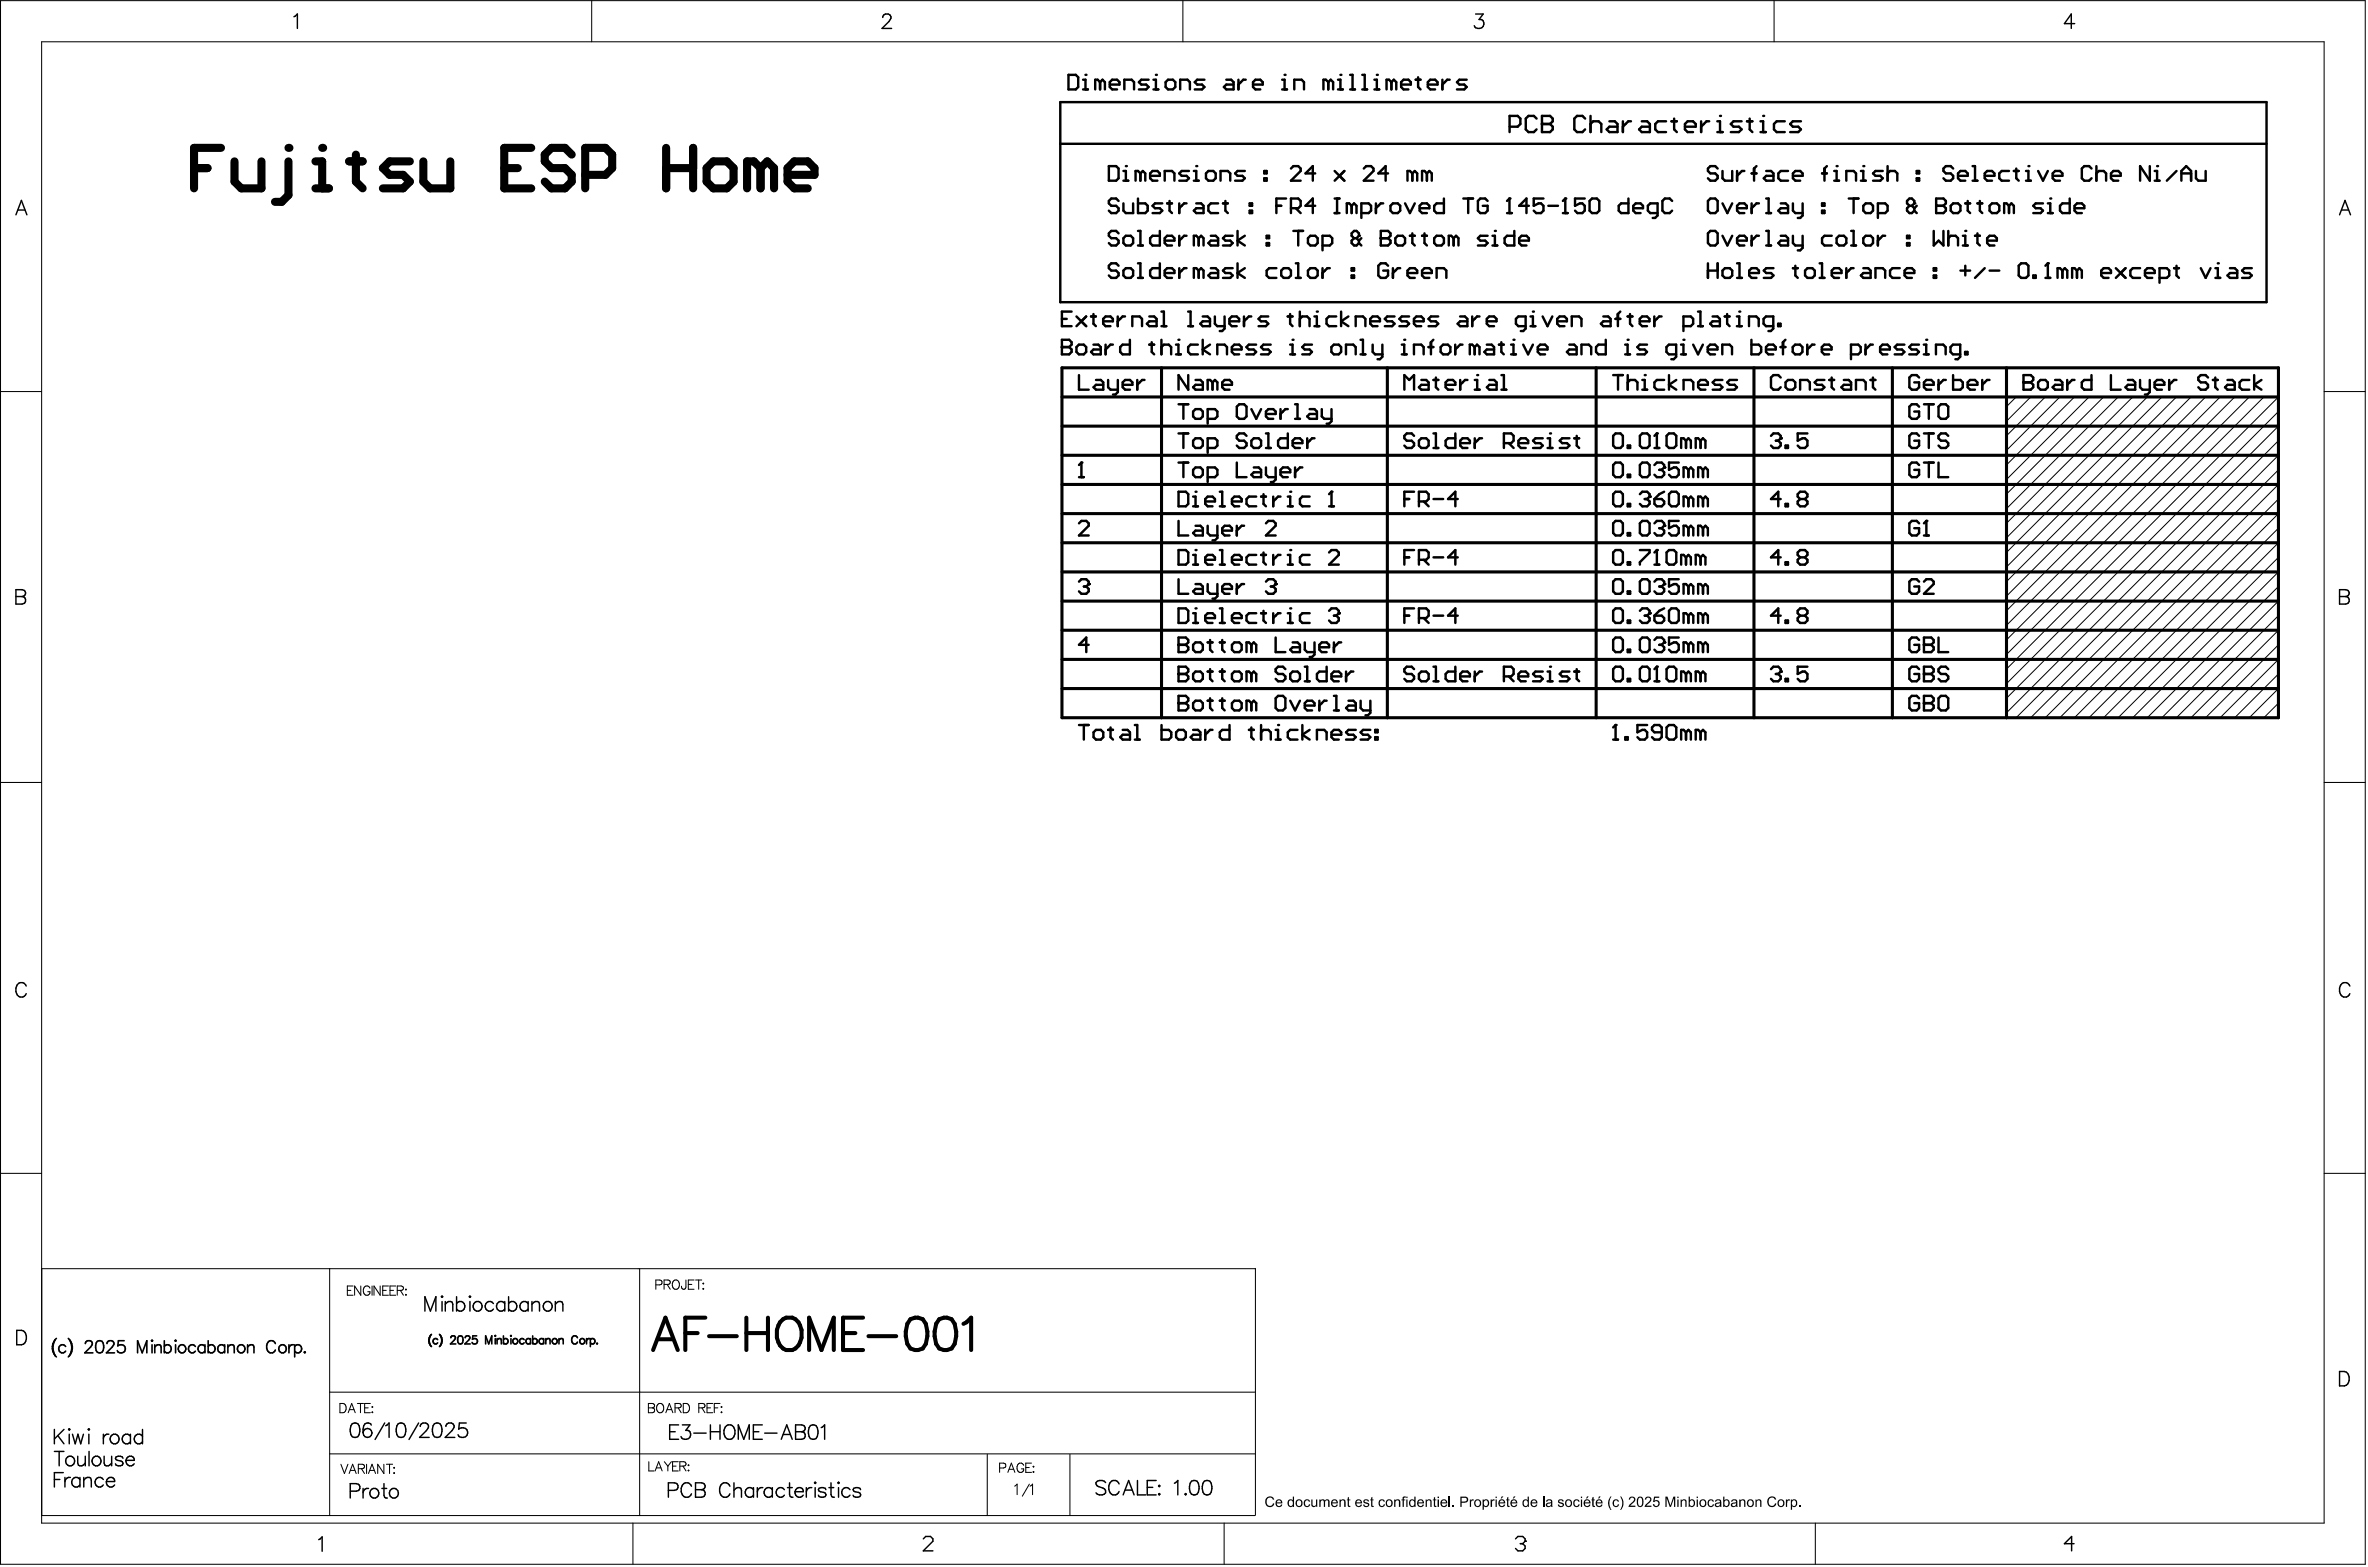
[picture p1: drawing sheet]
<svg xmlns="http://www.w3.org/2000/svg" width="487mm" height="322mm" viewBox="0 0 487 322" stroke-linecap="round" stroke-linejoin="round" font-family="sans-serif">
<g fill="none" stroke="#000" stroke-width=".21">
<path d="M.1 .1h486.2v321.4h-486.2zM8.6 8.6h469.2v304.5h-469.2zM121.6 .1v8.5M243.2 .1v8.5M364.7 .1v8.5M.1 80.5h8.5M414.5 81.6l-2 2M417.5 81.6l-5 5M420.5 81.6l-8 8M423.5 81.6l-11 11M426.5 81.6l-14 14M429.5 81.6l-17 17"/>
<path d="M432.5 81.6l-20 20M435.5 81.6l-23 23M438.5 81.6l-26 26M441.5 81.6l-29 28.9M444.5 81.6l-32 31.9M447.5 81.6l-35 34.9M450.4 81.6l-37.9 37.9M453.4 81.6l-40.9 40.9M456.4 81.6l-43.9 43.9M459.4 81.6l-46.9 46.9M462.4 81.6l-49.9 49.9M465.4 81.6l-52.9 52.9"/>
<path d="M468.4 87.6l-55.9 55.9M468.4 96.6l-50.9 50.9M468.4 81.6l-55.9 55.9M468.4 84.6l-55.9 55.9M468.4 93.6l-53.9 53.9M468.4 90.6l-55.9 55.9M468.4 99.6l-47.9 47.9M477.8 80.5h8.5M468.4 108.6l-38.9 38.9M468.4 114.6l-32.9 32.9M468.4 105.6l-41.9 41.9M468.4 102.6l-44.9 44.9"/>
<path d="M468.4 117.6l-29.9 29.9M468.4 111.6l-35.9 35.9M468.4 126.5l-20.9 21M468.4 135.5l-12 12M468.4 123.5l-23.9 24M468.4 120.6l-26.9 26.9M468.4 129.5l-18 18M468.4 138.5l-9 9M468.4 132.5l-15 15M468.4 144.5l-3 3M468.4 141.5l-6 6M.1 160.8h8.5"/>
<path d="M477.8 160.8h8.5M.1 241.2h8.5M477.8 241.2h8.5M8.6 260.8h249.4M67.8 260.8v50.7M71.4 265.2h.7M72.6 264.3h-1.2v1.9h1.2M74.2 264.3v1.9l-1.3-1.9v1.9M76.1 264.8a.7 .7 0 0 0-.8-.5 .7 .7 0 0 0-.6 .8v.4a.68 .68 0 0 0 .7 .7 .68 .68 0 0 0 .7-.7h-.5M76.5 264.3v1.9M78.2 264.3v1.9l-1.3-1.9v1.9M78.7 265.2h.7"/>
<path d="M79.9 264.3h-1.2v1.9h1.2M80.2 265.2h.7M81.4 264.3h-1.2v1.9h1.2M81.7 265.2l1.1-.1 .1-.2-.1-.4-.3-.2h-.8v1.9M82.3 265.2l.6 1M83.5 265v.1zM83.5 266v.2zM131.5 260.8v50.7M134.8 264.1h.8a.5 .5 0 0 0 .5-.5 .5 .5 0 0 0-.5-.5h-.8v1.9M136.5 264l1.1-.1 .2-.3-.1-.3-.4-.2h-.8v1.9M137.2 264l.6 1M138.6 263.2a.91 .91 0 0 1 1.1 .4 .91 .91 0 0 1-.2 1.1 .7 .7 0 0 1-.8 .3 .7 .7 0 0 1-.5-.7l.1-.7z"/>
<path d="M141 263.1l-.1 1.7-.2 .2-.4-.1-.2-.5M141.5 264h.7M142.7 263.1h-1.2v1.9h1.2M143 263.1h1.3M143.6 263.1v1.9M144.6 263.7v.2zM144.6 264.8v.2zM258.1 260.7v50.7M67.8 286.1h190.2M67.8 298.8h190.2M69.9 288.5h.6a1.02 1.02 0 0 1 .7 .9 1.02 1.02 0 0 1-.7 1h-.6zM71.6 290.4l.7-1.9 .7 1.9"/>
<path d="M71.9 289.7h.9M73.5 288.5h1.2M74.1 288.5v1.9M75 289.4h.7M76.1 288.5h-1.1v1.9h1.1M76.6 289.1v.2zM76.6 290.2v.2zM133.3 288.5h.8l.4 .2v.5l-.4 .2a.5 .5 0 0 1 .5 .5 .5 .5 0 0 1-.5 .5h-.8zM133.3 289.4h.8M135.4 288.6a.91 .91 0 0 1 1 .4 .91 .91 0 0 1-.1 1.1 .7 .7 0 0 1-.8 .3 .7 .7 0 0 1-.5-.7l.1-.8zM136.9 290.4l.7-1.9 .7 1.9M137.2 289.7h.9"/>
<path d="M138.8 289.4l1.1-.1 .1-.3v-.3l-.4-.2h-.8v1.9M139.4 289.4l.6 1M140.5 288.5h.6a1.02 1.02 0 0 1 .7 .9 1.02 1.02 0 0 1-.7 1h-.6zM143.7 289.4l1-.1 .2-.3-.1-.3-.3-.2h-.8v1.9M144.3 289.4l.6 1M145.4 289.4h.7M146.5 288.5h-1.1v1.9h1.1M146.9 289.4h.7M148 288.5h-1.1v1.9M148.2 289.2h.2zM148.2 290.3h.2zM203 298.9v12.6"/>
<path d="M220 298.9v12.6M8.6 311.5h249.4M70.1 301l.7 1.9 .7-1.9M71.8 302.9l.7-1.9 .7 1.9M72 302.2h1M73.7 301.9l1.1-.1 .1-.3-.1-.4-.3-.1h-.8v1.9M74.3 301.9l.6 1M75.4 301v1.9M75.8 302.9l.7-1.9 .7 1.9M76 302.2h.9M78.9 301v1.9l-1.2-1.9v1.9M79.4 301h1.3"/>
<path d="M80.1 301v1.9M80.9 301.7h.2zM81 302.7v.2zM130.1 313.1v8.4M133.4 300.4v1.9h1.1M134.7 302.3l.7-1.9 .7 1.9M135 301.7h.9M136.6 300.4l.7 1M137.3 301.4v.9M138 300.4l-.7 1M138.3 301.4h.7M139.4 300.4h-1.1v1.9h1.1"/>
<path d="M139.8 301.4l1.1-.1 .1-.3-.1-.4-.3-.2h-.8v1.9M140.4 301.4l.6 .9M141.5 301.2h.1zM141.5 302.3h.1zM205.5 301.7h.8a.5 .5 0 0 0 .5-.5 .5 .5 0 0 0-.5-.5h-.8v1.9M207.2 302.6l.7-1.9 .7 1.9M207.5 302h.9M208.6 305.5l.5-.4v2.1M210.5 301.2a.7 .7 0 0 0-.8-.5 .7 .7 0 0 0-.6 .8v.4a.68 .68 0 0 0 .7 .8 .68 .68 0 0 0 .7-.8h-.5M210.9 301.6h.7M211.6 305.1l-1.4 2.4M211.8 305.5l.5-.4v2.1"/>
<path d="M212.1 300.7h-1.2v1.9h1.2M212.5 301.4v.2zM212.5 302.5v.1zM251.7 313.1v8.4M373.2 313.1v8.4"/>
</g>
<g fill="none" stroke="#000" stroke-width=".63">
<path d="M218.3 75.6h250.1v71.9h-250.1zM238.8 75.6v71.9M285.2 75.6v71.9M328.2 75.6v71.9M360.6 75.6v71.9M389.1 75.6v71.9M412.5 75.6v71.9M218.3 93.6h250.1M218.3 87.6h250.1M218.3 99.6h250.1M218.3 81.6h250.1M218.3 105.6h250.1"/>
<path d="M218.3 111.6h250.1M218.3 117.6h250.1M218.3 129.5h250.1M218.3 135.5h250.1M218.3 123.5h250.1M218.3 141.5h250.1"/>
</g>
<g fill="none" stroke="#000" stroke-width=".5">
<path d="M219.7 15.4h1.5l.5 .5v2l-.5 .5h-1.5zM222.7 18.4h1M222.7 16.4h.5v2M226.2 16.9l.5-.5 .5 .5v1.5M226.2 16.9l-.5-.5h-.5v2M226.2 16.9v1.5M228.2 17.4h2v-.5l-.5-.5h-1l-.5 .5v1l.5 .5h1M231.2 18.4v-2h1.4l.5 .5v1.5M236.1 16.4h-1.5l-.5 .5 .5 .5h1l.5 .5-.5 .5h-1.5M237.1 18.4h1M237.1 16.4h.5v2M239.6 16.9l.5-.5h1l.5 .5v1l-.5 .5h-1l-.5-.5z"/>
<path d="M242.6 18.4v-2h1.5l.5 .5v1.5M247.6 16.4h-1.5l-.5 .5 .5 .5h1l.5 .5-.5 .5h-1.5M252.1 16.4h1l.5 .5v1.5h-1.5l-.5-.5 .5-.5h1.5M254.6 16.4v2M256.1 16.4h-.5l-1 1M257.6 17.4h2v-.5l-.5-.5h-1l-.5 .5v1l.5 .5h1M263.6 18.4h1M263.6 16.4h.5v2M266.1 18.4v-2h1.5l.5 .5v1.5M273.1 16.9l-.5-.5h-.5v2M273.1 16.9v1.5M273.1 16.9l.5-.5 .5 .5v1.5"/>
<path d="M275.1 18.4h1M275.1 16.4h.5v2M277.6 18.4h1M277.6 15.4h.5v3M280.1 18.4h1M280.1 15.4h.5v3M282.6 18.4h1M282.6 16.4h.5v2M286.1 16.9l-.5-.5h-.5v2M286.1 16.9v1.5M286.1 16.9l.5-.5 .5 .5v1.5M288.1 17.4h2v-.5l-.5-.5h-1l-.5 .5v1l.5 .5h1"/>
<path d="M291 16.4h1M291.5 15.9v2l.5 .5M293.5 17.4h2v-.5l-.5-.5h-1l-.5 .5v1l.5 .5h1M296.5 16.4v2M298 16.4h-.5l-1 1M301.5 16.4h-1.5l-.5 .5 .5 .5h1l.5 .5-.5 .5h-1.5M218 21h248v41.1h-248zM218 29.6h248M228 34.1h1.5l.5 .5v2l-.5 .5h-1.5zM231 37.1h1M231 35.1h.5v2M234.5 35.6v1.5"/>
<path d="M234.5 35.6l-.5-.5h-.5v2M234.5 35.6l.5-.5 .5 .5v1.5M236.5 36.1h1.9v-.5l-.4-.5h-1l-.5 .5v1l.5 .5h1M239.4 37.1v-2h1.5l.5 .5v1.5M244.4 35.1h-1.5l-.5 .5 .5 .5h1l.5 .5-.5 .5h-1.5M245.4 37.1h1M245.4 35.1h.5v2M248.4 35.1h1l.5 .5v1l-.5 .5h-1l-.5-.5v-1zM250.9 37.1v-2h1.5l.5 .5v1.5M255.9 35.1h-1.5l-.5 .5 .5 .5h1l.5 .5-.5 .5h-1.5M259.9 35.1h.5v.5h-.5zM259.9 36.6h.5v.5h-.5z"/>
<path d="M265.4 34.6l.5-.5h1l.5 .5v.5l-2 2h2M270.4 35.6h-2l1.5-1.5v3M274.4 35.1l2 2M276.4 35.1l-2 2M280.4 34.6l.5-.5h1l.5 .5v.5l-2 2h2M285.4 35.6h-2l1.5-1.5v3M290.4 35.6l-.5-.5h-.5v2M290.4 35.6l.5-.5 .5 .5v1.5M290.4 35.6v1.5M293.4 35.6l.5-.5 .5 .5v1.5M293.4 35.6l-.5-.5h-.5v2M293.4 35.6v1.5"/>
<path d="M310.4 26h1.6l.6-.5v-1.1l-.6-.6h-1.6v3.4M315.9 24.4l-.6-.6h-1.1l-.5 .6v2.2l.5 .6h1.1l.6-.6M317 23.8h1.7l.5 .6v.5l-.5 .6 .5 .5v.6l-.5 .6h-1.7zM317 25.5h1.7M325.9 24.4l-.6-.6h-1.1l-.5 .6v2.2l.5 .6h1.1l.6-.6M327 25.5l.5-.6h1.2l.5 .6v1.7M327 23.8v3.4M330.9 24.9h1.1l.5 .6v1.7h-1.6l-.6-.6 .6-.6h1.6M333.6 24.9v2.3M335.3 24.9h-.5l-1.2 1.1M337.5 24.9h1.1l.6 .6v1.7h-1.7l-.5-.6 .5-.6h1.7M342.5 24.9h-1.6l-.6 .6v1.1l.6 .6h1.6"/>
<path d="M343.6 24.9h1.1M344.2 24.4v2.2l.5 .6M346.4 26h2.2v-.5l-.5-.6h-1.1l-.6 .6v1.1l.6 .6h1.1M349.7 24.9v2.3M351.4 24.9h-.6l-1.1 1.1M353.1 27.2h1.1M353.1 24.9h.5v2.3M353.1 34.6l-.5-.5h-1l-.5 .5v.5l.5 .5h1l.5 .5v.5l-.5 .5h-1l-.5-.5M354.1 35.1v1.5l.5 .5h1.5v-2M357.1 35.1v2M358.1 24.9h-1.7l-.6 .6 .6 .5h1.1l.6 .6-.6 .6h-1.7M358.6 35.1h-.5l-1 1"/>
<path d="M359.2 24.9h1.1M359.7 24.4v2.2l.6 .6M360.1 35.6h1M361.1 34.1l-.5 .5v2.5M361.9 27.2h1.1M361.9 24.9h.6v2.3M363.1 35.1h1l.5 .5v1.5h-1.5l-.5-.5 .5-.5h1.5M366.9 24.9h-1.6l-.6 .6v1.1l.6 .6h1.6M367.6 35.1h-1.5l-.5 .5v1l.5 .5h1.5M368.6 36.1h2v-.5l-.5-.5h-1l-.5 .5v1l.5 .5h1M370.3 24.9h-1.7l-.6 .6 .6 .5h1.1l.6 .6-.6 .6h-1.7M374.6 35.6h1"/>
<path d="M375.6 34.1l-.5 .5v2.5M377.1 35.1h.5v2M377.1 37.1h1M379.6 37.1v-2h1.5l.5 .5v1.5M382.6 35.1h.5v2M382.6 37.1h1M387.1 35.1h-1.5l-.5 .5 .5 .5h1l.5 .5-.5 .5h-1.5M388.1 35.6l.5-.5h1l.5 .5v1.5M388.1 34.1v3M394.1 35.1h.5v.5h-.5zM394.1 36.6h.5v.5h-.5zM401.5 34.6l-.5-.5h-1l-.5 .5v.5l.5 .5h1l.5 .5v.5l-.5 .5h-1l-.5-.5"/>
<path d="M402.5 36.1h2v-.5l-.5-.5h-1l-.5 .5v1l.5 .5h1M405.5 34.1h.5v3M405.5 37.1h1M408 36.1h2v-.5l-.5-.5h-1l-.5 .5v1l.5 .5h1M413 35.1h-1.5l-.5 .5v1l.5 .5h1.5M414 35.1h1M414.5 34.6v2l.5 .5M416.5 37.1h1M416.5 35.1h.5v2M419 35.1l1 2 1-2M422 36.1h2v-.5l-.5-.5h-1l-.5 .5v1l.5 .5h1M430 34.6l-.5-.5h-1l-.5 .5v2l.5 .5h1l.5-.5"/>
<path d="M431 35.6l.5-.5h1l.5 .5v1.5M431 34.1v3M434 36.1h2v-.5l-.5-.5h-1l-.5 .5v1l.5 .5h1M442 34.1v3l-2-3v3M443 37.1h1M443 35.1h.5v2M447.5 35.1l-2 2M448.5 35.6h2M448.5 37.1v-2l1-1 1 1v2M451.5 35.1v1.5l.5 .5h1.5v-2M230 54.6l-.5-.5h-1l-.5 .5v.5l.5 .5h1l.5 .5v.5l-.5 .5h-1l-.5-.5M230 41.3l-.5-.5h-1l-.5 .5v.5l.5 .5h1l.5 .5v.5l-.5 .5h-1l-.5-.5"/>
<path d="M230 48l-.5-.5h-1l-.5 .5v.5l.5 .5h1l.5 .5v.5l-.5 .5h-1l-.5-.5M231 41.8v1.5l.5 .5h1.5v-2M231.5 55.1h1l.5 .5v1l-.5 .5h-1l-.5-.5v-1zM231.5 48.5h1l.5 .5v1l-.5 .5h-1l-.5-.5v-1zM234 54.1h.5v3M234 57.1h1M234 47.5h.5v3M234 50.5h1M234 40.8v3h1.5l.5-.5v-1l-.5-.5h-1.5M238.4 54.1v3h-1.4l-.5-.5v-1l.5-.5h1.4M238.4 47.5v3h-1.4l-.5-.5v-1l.5-.5h1.4M238.9 41.8h-1.4l-.5 .5 .5 .5h.9l.5 .5-.5 .5h-1.4"/>
<path d="M239.4 49.5h2v-.5l-.5-.5h-1l-.5 .5v1l.5 .5h1M239.4 56.1h2v-.5l-.5-.5h-1l-.5 .5v1l.5 .5h1M239.9 41.8h1M240.4 41.3v2l.5 .5M242.4 41.8v2M242.4 48.5v2M242.4 55.1v2M243.9 55.1h-.5l-1 1M243.9 48.5h-.5l-1 1M243.9 41.8h-.5l-1 1M245.9 41.8h1l.5 .5v1.5h-1.5l-.5-.5 .5-.5h1.5M246.4 49l.5-.5 .5 .5v1.5"/>
<path d="M246.4 55.6l-.5-.5h-.5v2M246.4 49l-.5-.5h-.5v2M246.4 49v1.5M246.4 55.6v1.5M246.4 55.6l.5-.5 .5 .5v1.5M248.9 48.5h1l.5 .5v1.5h-1.5l-.5-.5 .5-.5h1.5M248.9 55.1h1l.5 .5v1.5h-1.5l-.5-.5 .5-.5h1.5M250.4 41.8h-1.5l-.5 .5v1l.5 .5h1.5M251.4 41.8h1M251.9 41.3v2l.5 .5M253.4 55.1h-1.5l-.5 .5 .5 .5h1l.5 .5-.5 .5h-1.5M253.4 48.5h-1.5l-.5 .5 .5 .5h1l.5 .5-.5 .5h-1.5"/>
<path d="M254.4 47.5v3M254.4 54.1v3M255.9 55.1l-1.5 1 1.5 1M255.9 48.5l-1.5 1 1.5 1M256.9 43.3h.5v.5h-.5zM256.9 41.8h.5v.5h-.5zM260.4 48.5h.5v.5h-.5zM260.4 50h.5v.5h-.5zM262.4 55.1h-1.5l-.5 .5v1l.5 .5h1.5M262.4 42.3h1M263.9 55.1h1l.5 .5v1l-.5 .5h-1l-.5-.5v-1zM264.4 40.8h-2v3"/>
<path d="M265.4 42.8h1.5l.5-.5v-1l-.5-.5h-1.5v3M265.9 47.5h2M266.4 54.1h.5v3M266.4 57.1h1M266.4 42.8l1 1M266.9 47.5v3M269.4 48.5h1l.5 .5v1l-.5 .5h-1l-.5-.5v-1zM269.4 55.1h1l.5 .5v1l-.5 .5h-1l-.5-.5v-1zM270.4 42.3h-2l1.5-1.5v3M271.9 50.5h1.5l.5-.5v-1l-.5-.5h-1.5v3M271.9 55.1v2M273.4 55.1h-.5l-1 1"/>
<path d="M274.4 40.8h1M274.4 43.8h1M274.9 40.8v3M277.9 55.1h.5v.5h-.5zM277.9 56.6h.5v.5h-.5zM277.9 42.3v1.5M277.9 42.3l-.5-.5h-.5v2M277.9 42.3l.5-.5 .5 .5v1.5M278.4 49l-.5 .5v.5l.5 .5h.5l.5-.5M278.4 49l-.5-.5v-.5l.5-.5h.5l.5 .5v.5l-.5 .5M278.4 49h.5M278.9 49l.5 .5"/>
<path d="M279.4 50l.5 .5M279.4 49.5v.5M279.9 43.8h1.5l.5-.5v-1l-.5-.5h-1.5v3M279.9 49l-.5 .5M282.9 41.8v2M283.9 47.5h1.5l.5 .5v.5l-.5 .5 .5 .5v.5l-.5 .5h-1.5zM283.9 49h1.5M284.4 41.8h-.5l-1 1M285.4 54.6l-.5-.5h-1l-.5 .5v2l.5 .5h1l.5-.5v-1h-1M286.4 55.1v2M286.4 41.8h1l.5 .5v1l-.5 .5h-1l-.5-.5v-1zM287.4 48.5h1l.5 .5v1l-.5 .5h-1l-.5-.5v-1z"/>
<path d="M287.9 55.1h-.5l-1 1M288.9 41.8l1 2 1-2M289.4 56.1h2v-.5l-.5-.5h-1l-.5 .5v1l.5 .5h1M289.9 48.5h1M290.4 48v2l.5 .5M291.9 42.8h2v-.5l-.5-.5h-1l-.5 .5v1l.5 .5h1M292.4 56.1h2v-.5l-.5-.5h-1l-.5 .5v1l.5 .5h1M292.4 48.5h1M292.9 48v2l.5 .5M295.4 48.5h1l.5 .5v1l-.5 .5h-1l-.5-.5v-1zM295.4 57.1v-2h1.5l.4 .5v1.5M296.9 40.8v3h-1.5l-.5-.5v-1l.5-.5h1.5"/>
<path d="M298.8 49l.5-.5 .5 .5v1.5M298.8 49l-.5-.5h-.5v2M298.8 49v1.5M300.8 40.8h2M301.8 40.8v3M305.8 48.5h-1.5l-.5 .5 .5 .5h1l.5 .5-.5 .5h-1.5M305.8 41.3l-.5-.5h-1l-.5 .5v2l.5 .5h1l.5-.5v-1h-1M306.8 50.5h1M306.8 48.5h.5v2M309.8 43.8h1M309.8 41.3l.5-.5v3M311.3 47.5v3h-1.5l-.5-.5v-1l.5-.5h1.5"/>
<path d="M312.3 49.5h2v-.5l-.5-.5h-1l-.5 .5v1l.5 .5h1M314.3 42.3h-2l1.5-1.5v3M317.3 40.8h-2v1.5l1-.5h.5l.5 .5v1l-.5 .5h-1l-.5-.5M318.3 42.3h2M321.3 43.8h1M321.3 41.3l.5-.5v3M325.8 40.8h-2v1.5l1-.5h.5l.5 .5v1l-.5 .5h-1l-.5-.5M326.8 41.3l.5-.5h1l.5 .5v2l-.5 .5h-1l-.5-.5zM334.8 40.8v3h-1.5l-.5-.5v-1l.5-.5h1.5M335.8 42.8h2v-.5l-.5-.5h-1l-.5 .5v1l.5 .5h1M340.8 43.8h-1.5l-.5-.5v-1l.5-.5h1.5v2.5l-.5 .5h-.5M343.8 41.3l-.5-.5h-1l-.5 .5v2l.5 .5h1l.5-.5"/>
<path d="M351.1 55.6h2M351.1 48l.5-.5h1l.5 .5v2l-.5 .5h-1l-.5-.5zM351.1 41.3l.5-.5h1l.5 .5v2l-.5 .5h-1l-.5-.5zM351.1 54.1v3M353.1 54.1v3M354.1 48.5l1 2 1-2M354.1 41.8l1 2 1-2M354.6 55.1h1l.5 .5v1l-.5 .5h-1l-.5-.5v-1zM357.1 42.8h2v-.5l-.5-.5h-1l-.5 .5v1l.5 .5h1M357.1 54.1h.5v3M357.1 57.1h1M357.1 49.5h2v-.5l-.5-.5h-1l-.5 .5v1l.5 .5h1"/>
<path d="M359.6 56.1h2v-.5l-.5-.5h-1l-.5 .5v1l.5 .5h1M360.1 41.8v2M360.1 48.5v2M361.6 48.5h-.5l-1 1M361.6 41.8h-.5l-1 1M363.1 47.5h.5v3M363.1 50.5h1M363.1 40.8h.5v3M363.1 43.8h1M364.6 55.1h-1.5l-.5 .5 .5 .5h1l.5 .5-.5 .5h-1.5M366.1 41.8h1l.5 .5v1.5h-1.5l-.5-.5 .5-.5h1.5M366.1 48.5h1l.5 .5v1.5h-1.5l-.5-.5 .5-.5h1.5"/>
<path d="M368.6 55.1h1M368.6 48.5v1.5l.5 .5h1.5M368.6 41.8v1.5l.5 .5h1.5M369.1 54.6v2l.5 .5M370.6 41.8v2.5l-.5 .5h-.5M370.6 48.5v2.5l-.5 .5h-.5M371.6 55.1h1l.5 .5v1l-.5 .5h-1l-.5-.5v-1zM374.1 54.1h.5v3M374.1 57.1h1M374.6 41.8h.5v.5h-.5zM374.6 43.3h.5v.5h-.5zM376.6 56.1h2v-.5l-.5-.5h-1l-.5 .5v1l.5 .5h1"/>
<path d="M376.6 48.5h-1.5l-.5 .5v1l.5 .5h1.5M378.1 48.5h1l.5 .5v1l-.5 .5h-1l-.5-.5v-1zM379.6 55.1v2M380.1 40.8h2M380.6 47.5h.5v3M380.6 50.5h1M381.1 55.1h-.5l-1 1M381.1 40.8v3M383.1 55.1h1l.5 .5v1.5h-1.5l-.5-.5 .5-.5h1.5M383.6 41.8h1l.5 .5v1l-.5 .5h-1l-.5-.5v-1zM383.6 48.5h1l.5 .5v1l-.5 .5h-1l-.5-.5v-1zM385.6 57.1v-2h1.5l.5 .5v1.5"/>
<path d="M386.1 43.8h1.5l.5-.5v-1l-.5-.5h-1.5v3M386.1 48.5v2M387.6 48.5h-.5l-1 1M390.6 55.1h-1.5l-.5 .5v1l.5 .5h1.5M391.6 56.1h2v-.5l-.5-.5h-1l-.5 .5v1l.5 .5h1M392.1 48.5h.5v.5h-.5zM392.1 50h.5v.5h-.5zM392.6 42.3l-.5-.5v-.5l.5-.5h.5l.5 .5v.5l-.5 .5M392.6 42.3l-.5 .5v.5l.5 .5h.5l.5-.5M392.6 42.3h.5M393.1 42.3l.5 .5M393.6 43.3l.5 .5"/>
<path d="M393.6 42.8v.5M394.1 42.3l-.5 .5M397.6 47.5v3l1-1 .9 1v-3M397.6 55.1h.5v.5h-.5zM397.6 56.6h.5v.5h-.5zM398.1 40.8h1.4l.5 .5v.5l-.5 .5 .5 .5v.5l-.5 .5h-1.4zM398.1 42.3h1.4M400.5 47.5v3M400.5 49l.5-.5h1l.5 .5v1.5M401.5 41.8h1l.5 .5v1l-.5 .5h-1l-.5-.5v-1zM403 55.6h2M403.5 50.5h1"/>
<path d="M403.5 48.5h.5v2M404 54.6v2M404 41.8h1M404.5 41.3v2l.5 .5M406 48.5h1M406.5 48v2l.5 .5M406.5 41.8h1M407 41.3v2l.5 .5M408 55.1l-2 2M408.5 49.5h2v-.5l-.5-.5h-1l-.5 .5v1l.5 .5h1M409 55.6h2M409.5 41.8h1l.5 .5v1l-.5 .5h-1l-.5-.5v-1z"/>
<path d="M413 42.3l-.5-.5h-.5v2M413 42.3v1.5M413 42.3l.5-.5 .5 .5v1.5M415 54.6l.5-.5h1l.5 .5v2l-.5 .5h-1l-.5-.5zM418 56.6h.5v.5h-.5zM420 41.8h-1.5l-.5 .5 .5 .5h1l.5 .5-.5 .5h-1.5M420.5 54.6l.5-.5v3M420.5 57.1h1M421 43.8h1M421 41.8h.5v2M424 55.6l.5-.5 .5 .5v1.5M424 55.6l-.5-.5h-.5v2"/>
<path d="M424 55.6v1.5M425.5 40.8v3h-1.5l-.5-.5v-1l.5-.5h1.5M426.5 42.8h2v-.5l-.5-.5h-1l-.5 .5v1l.5 .5h1M427 55.6l.5-.5 .5 .5v1.5M427 55.6l-.5-.5h-.5v2M427 55.6v1.5M432 56.1h2v-.5l-.5-.5h-1l-.5 .5v1l.5 .5h1M435 55.1l2 2M437 55.1l-2 2M440 55.1h-1.5l-.5 .5v1l.5 .5h1.5M441 56.1h2v-.5l-.5-.5h-1l-.5 .5v1l.5 .5h1M444 57.1h1.5l.5-.5v-1l-.5-.5h-1.5v3"/>
<path d="M447 55.1h1M447.5 54.6v2l.5 .5M452.5 55.1l1 2 1-2M455.5 57.1h1M455.5 55.1h.5v2M458.4 55.1h1l.5 .5v1.5h-1.5l-.5-.5 .5-.5h1.5M462.9 55.1h-1.5l-.5 .5 .5 .5h1l.5 .5-.5 .5h-1.5M218.3 69.8h1.5l.5 .5v.5l-.5 .5 .5 .5v.5l-.5 .5h-1.5zM218.3 65.5h1M218.3 71.3h1.5M220.3 64h-2v3h2M221.3 71.3l.5-.5h1l.5 .5v1l-.5 .5h-1l-.5-.5z"/>
<path d="M221.3 65l2 2M221.8 77.1v3h2M223.3 65l-2 2M224.3 65h1M224.8 70.8h1l.5 .5v1.5h-1.5l-.5-.5 .5-.5h1.5M224.8 64.5v2l.5 .5M225.3 78.1h1l.5 .5v1.5h-1.5l-.5-.5 .5-.5h1.5M226.8 66h2v-.5l-.5-.5h-1l-.5 .5v1l.5 .5h1M227.3 70.8v2M227.8 78.1v1.5l.5 .5h1.5M228.8 70.8h-.5l-1 1M229.8 65v2"/>
<path d="M229.8 78.1v2.5l-.5 .5h-.5M230.8 79.1h2v-.5l-.5-.5h-1l-.5 .5v1l.5 .5h1M231.3 65h-.5l-1 1M232.3 69.8v3h-1.5l-.5-.5v-1l.5-.5h1.5M232.8 67v-2h1.5l.5 .5v1.5M233.8 78.1v2M235.3 78.1h-.5l-1 1M236.3 65h1l.5 .5v1.5h-1.5l-.5-.5 .5-.5h1.5M236.3 70.8h1M236.8 70.3v2l.5 .5M238.8 69.8v3M238.8 71.3l.5-.5h1l.5 .5v1.5"/>
<path d="M238.8 64h.5v3M238.8 67h1M241.8 70.8h.5v2M241.8 72.8h1M244.3 64h.5v3M244.3 67h1M244.3 77.1v3l-2-3v3M245.8 78.1h1l.5 .5v1.5h-1.5l-.5-.5 .5-.5h1.5M246.3 70.8h-1.5l-.5 .5v1l.5 .5h1.5M247.3 69.8v3M247.3 65h1l.5 .5v1.5h-1.5l-.5-.5 .5-.5h1.5M248.8 70.8l-1.5 1 1.5 1"/>
<path d="M249.3 78.6l-.5-.5h-.5v2M249.3 78.6l.5-.5 .5 .5v1.5M249.3 78.6v1.5M249.8 65v1.5l.5 .5h1.5M250.3 72.8v-2h1.5l.5 .5v1.5M251.3 79.1h2v-.5l-.5-.5h-1l-.5 .5v1l.5 .5h1M251.8 65v2.5l-.5 .5h-.5M252.8 66h2v-.5l-.5-.5h-1l-.5 .5v1l.5 .5h1M253.3 71.8h2v-.5l-.5-.5h-1l-.5 .5v1l.5 .5h1M255.8 65v2M257.2 65h-.5l-.9 1M258.2 70.8h-1.5l-.5 .5 .5 .5h1l.5 .5-.5 .5h-1.5"/>
<path d="M260.7 65h-1.5l-.5 .5 .5 .5h1l.5 .5-.5 .5h-1.5M261.2 70.8h-1.5l-.5 .5 .5 .5h1l.5 .5-.5 .5h-1.5M264.7 65h1M265.2 64.5v2l.5 .5M265.2 72.8h1M265.2 70.8h.5v2M267.2 65.5l.5-.5h1l.5 .5v1.5M267.2 64v3M269.7 70.8h-1.5l-.5 .5 .5 .5h1l.5 .5-.5 .5h-1.5M270.2 67h1M270.2 65h.5v2M274.2 70.8h1l.5 .5v1l-.5 .5h-1l-.5-.5v-1z"/>
<path d="M274.7 65h-1.5l-.5 .5v1l.5 .5h1.5M275.7 64v3M276.7 72.8v-2h1.5l.5 .5v1.5M277.2 65l-1.5 1 1.5 1M278.7 67v-2h1.5l.5 .5v1.5M279.7 72.8h1M279.7 69.8h.5v3M281.7 66h2v-.5l-.5-.5h-1l-.5 .5v1l.5 .5h1M282.2 70.8v1.5l.5 .5h1.5M284.2 70.8v2.5l-.5 .5h-.5M286.7 65h-1.5l-.5 .5 .5 .5h1l.5 .5-.5 .5h-1.5M288.2 70.8h.5v2"/>
<path d="M288.2 72.8h1M289.7 65h-1.5l-.5 .5 .5 .5h1l.5 .5-.5 .5h-1.5M290.7 66h2v-.5l-.5-.5h-1l-.5 .5v1l.5 .5h1M290.7 72.8v-2h1.5l.5 .5v1.5M292.2 78.1h1l.5 .5v1.5h-1.5l-.5-.5 .5-.5h1.5M293.7 71.3h1M294.7 69.8l-.5 .5v2.5M294.7 78.1h1M295.2 77.6v2l.5 .5M295.7 65h-1.5l-.5 .5 .5 .5h1l.5 .5-.5 .5h-1.5M296.2 71.3l.5-.5h1l.5 .5v1l-.5 .5h-1l-.5-.5zM297.2 79.1h2v-.5l-.5-.5h-1l-.5 .5v1l.5 .5h1"/>
<path d="M299.2 70.8v2M300.2 65h1l.5 .5v1.5h-1.5l-.5-.5 .5-.5h1.5M300.2 78.1v2M300.7 70.8h-.5l-1 1M301.7 78.1h-.5l-1 1M302.7 65v2M303.2 71.3v1.5M303.2 71.3l.5-.5 .5 .5v1.5M303.2 71.3l-.5-.5h-.5v2M303.2 78.1h.5v2M304.2 65h-.5l-1 1M305.7 66h2v-.5l-.5-.5h-1l-.5 .5v1l.5 .5h1"/>
<path d="M305.7 70.8h1l.5 .5v1.5h-1.5l-.5-.5 .5-.5h1.5M306.2 78.1h1l.5 .5v1.5h-1.5l-.5-.5 .5-.5h1.5M308.2 70.8h1M308.7 70.3v2l.5 .5M308.7 77.1h.5v3M310.7 70.8h.5v2M310.7 72.8h1M313.2 70.8l1 2 .9-2M313.7 67h-1.5l-.5-.5v-1l.5-.5h1.5v2.5l-.5 .5h-.5M314.7 67h.9M314.7 65h.4v2M316.1 71.8h2v-.5l-.5-.5h-1l-.5 .5v1l.5 .5h1"/>
<path d="M317.1 65l1 2 1-2M320.1 66h2v-.5l-.5-.5h-1l-.5 .5v1l.5 .5h1M322.6 70.8h1l.5 .5v1.5h-1.5l-.5-.5 .5-.5h1.5M323.1 67v-2h1.5l.5 .5v1.5M325.1 72.8v-2h1.5l.5 .5v1.5M329.6 65h1l.5 .5v1.5h-1.5l-.5-.5 .5-.5h1.5M330.1 69.8v3h-1.5l-.5-.5v-1l.5-.5h1.5M331.6 77.1h2M332.1 65.5h1M332.6 77.1v3M333.1 64l-.5 .5v2.5M334.1 72.8h1"/>
<path d="M334.1 70.8h.5v2M334.6 65h1M334.6 77.1v3M334.6 78.6l.5-.5h1l.5 .5v1.5M335.1 64.5v2l.5 .5M337.1 66h2v-.5l-.5-.5h-1l-.5 .5v1l.5 .5h1M337.6 78.1h.5v2M338.6 70.8h-1.5l-.5 .5 .5 .5h1l.5 .5-.5 .5h-1.5M340.1 65v2M341.6 65h-.5l-1 1M342.1 78.1h-1.5l-.5 .5v1l.5 .5h1.5M343.1 77.1v3"/>
<path d="M344.6 72.8h-1.5l-.5-.5v-1l.5-.5h1.5v2.5l-.5 .5h-.5M344.6 78.1l-1.5 1 1.5 1M345.6 70.8h.5v2M345.6 72.8h1M346.1 67h1.5l.5-.5v-1l-.5-.5h-1.5v3M348.1 70.8l1 2 1-2M349.1 64h.5v3M349.1 67h1M349.1 79.1h2v-.5l-.5-.5h-1l-.5 .5v1l.5 .5h1M351.1 71.8h2v-.5l-.5-.5h-1l-.5 .5v1l.5 .5h1M352.1 65h1l.5 .5v1.5h-1.5l-.5-.5 .5-.5h1.5M354.1 72.8v-2h1.5l.5 .5v1.5"/>
<path d="M354.1 78.1h-1.5l-.5 .5 .5 .5h1l.5 .5-.5 .5h-1.5M354.6 65h1M355.1 64.5v2l.5 .5M357.1 67h1M357.1 65h.5v2M357.1 78.1h-1.5l-.5 .5 .5 .5h1l.5 .5-.5 .5h-1.5M359.6 67v-2h1.5l.5 .5v1.5M360.1 69.8v3h1.5l.5-.5v-1l-.5-.5h-1.5M363.1 71.8h2v-.5l-.5-.5h-1l-.5 .5v1l.5 .5h1M364.6 67h-1.5l-.5-.5v-1l.5-.5h1.5v2.5l-.5 .5h-.5M365.6 66.5h.5v.5h-.5zM366.1 71.3h1"/>
<path d="M366.1 77.6l-.5-.5h-1l-.5 .5v2l.5 .5h1l.5-.5M367.1 69.8l-.5 .5v2.5M367.6 78.1h1l.5 .5v1l-.5 .5h-1l-.5-.5v-1zM368.6 71.3l.5-.5h1l.5 .5v1l-.5 .5h-1l-.5-.5zM371.6 70.8v2M373.1 70.8h-.5l-1 1M374.5 71.8h2v-.5l-.5-.5h-1l-.5 .5v1l.5 .5h1M375.1 78.1h-1.5l-.5 .5 .5 .5h1l.5 .5-.5 .5h-1.5M376.1 78.1h1M376.6 77.6v2l.5 .5M379.1 78.1h1l.5 .5v1.5h-1.5l-.5-.5 .5-.5h1.5M380.5 72.8h1.5l.5-.5v-1l-.5-.5h-1.5v3"/>
<path d="M383.5 70.8v2M384.6 78.1h1M385 70.8h-.5l-1 1M385.1 77.6v2l.5 .5M386.5 71.8h2v-.5l-.5-.5h-1l-.5 .5v1l.5 .5h1M391.5 70.8h-1.5l-.5 .5 .5 .5h1l.5 .5-.5 .5h-1.5M394.5 70.8h-1.5l-.5 .5 .5 .5h1l.5 .5-.5 .5h-1.5M394.5 77.6l-.5-.5h-1l-.5 .5v2l.5 .5h1l.5-.5v-1h-1M395.5 72.8h1M395.5 70.8h.5v2M395.5 79.1h2v-.5l-.5-.5h-1l-.5 .5v1l.5 .5h1M398 72.8v-2h1.5l.5 .5v1.5"/>
<path d="M398.5 78.1v2M400 78.1h-.5l-1 1M401.5 77.1v3h1.5l.5-.5v-1l-.5-.5h-1.5M403 72.8h-1.5l-.5-.5v-1l.5-.5h1.5v2.5l-.5 .5h-.5M404 72.3h.5v.5h-.5zM404.5 79.1h2v-.5l-.5-.5h-1l-.5 .5v1l.5 .5h1M407.5 78.1v2M409 78.1h-.5l-1 1M416 77.1h1.5l.5 .5v.5l-.5 .5 .5 .5v.5l-.5 .5h-1.5zM416 78.6h1.5M419.5 78.1h1l.5 .5v1l-.5 .5h-1l-.5-.5v-1zM422.5 78.1h1l.5 .5v1.5h-1.5l-.5-.5 .5-.5h1.5"/>
<path d="M425 78.1v2M426.5 78.1h-.5l-1 1M430 77.1v3h-1.5l-.5-.5v-1l.5-.5h1.5M434 77.1v3h2M437.5 78.1h1l.5 .5v1.5h-1.5l-.5-.5 .5-.5h1.5M440 78.1v1.5l.5 .5h1.5M442 78.1v2.5l-.5 .5h-.5M443 79.1h2v-.5l-.5-.5h-1l-.5 .5v1l.5 .5h1M446 78.1v2M447.5 78.1h-.5l-1 1M453.9 77.6l-.5-.5h-1l-.5 .5v.5l.5 .5h1l.5 .5v.5l-.5 .5h-1l-.5-.5M454.9 78.1h1"/>
<path d="M455.4 77.6v2l.5 .5M457.9 78.1h1l.5 .5v1.5h-1.5l-.5-.5 .5-.5h1.5M462.4 78.1h-1.5l-.5 .5v1l.5 .5h1.5M463.4 77.1v3M464.9 78.1l-1.5 1 1.5 1M221.8 98.1h1M221.8 95.6l.5-.5v3M242.3 83.1h2M242.3 89.1h2M242.3 95.1h2M243.3 83.1v3M243.3 89.1v3"/>
<path d="M243.3 95.1v3M245.3 96.6l.5-.5h1l.5 .5v1l-.5 .5h-1l-.5-.5zM245.8 84.1h1l.5 .5v1l-.5 .5h-1l-.5-.5v-1zM245.8 90.1h1l.5 .5v1l-.5 .5h-1l-.5-.5v-1zM248.3 86.1h1.5l.5-.5v-1l-.5-.5h-1.5v3M248.3 92.1h1.5l.5-.5v-1l-.5-.5h-1.5v3M248.3 98.1h1.5l.5-.5v-1l-.5-.5h-1.5v3M254.3 95.1v3h2M254.8 83.1h1l.5 .5v2l-.5 .5h-1l-.5-.5v-2zM256.3 89.6l-.5-.5h-1l-.5 .5v.5l.5 .5h1l.5 .5v.5l-.5 .5h-1l-.5-.5M257.3 84.1l1 2 1-2M257.8 90.1h1l.5 .5v1l-.5 .5h-1l-.5-.5v-1z"/>
<path d="M257.8 96.1h1l.5 .5v1.5h-1.5l-.5-.5 .5-.5h1.5M260.3 85.1h2v-.5l-.5-.5h-1l-.5 .5v1l.5 .5h1M260.3 89.1h.5v3M260.3 92.1h1M260.3 96.1v1.5l.5 .5h1.5M262.3 96.1v2.5l-.5 .5h-.5M263.3 97.1h2v-.5l-.5-.5h-1l-.5 .5v1l.5 .5h1M263.3 84.1v2M264.8 89.1v3h-1.5l-.5-.5v-1l.5-.5h1.5M264.8 84.1h-.5l-1 1M265.8 91.1h2v-.5l-.5-.5h-1l-.5 .5v1l.5 .5h1M266.3 83.1h.5v3"/>
<path d="M266.3 86.1h1M266.3 96.1v2M267.8 96.1h-.5l-1 1M268.7 90.1v2M269.2 84.1h1l.5 .5v1.5h-1.5l-.5-.5 .5-.5h1.5M270.2 90.1h-.5l-1 1M271.7 84.1v1.5l.5 .5h1.5M273.7 84.1v2.5l-.5 .5h-.5M288.7 80.1v-3l1 1 1-1v3M290.7 89.6l-.5-.5h-1l-.5 .5v.5l.5 .5h1l.5 .5v.5l-.5 .5h-1l-.5-.5M292.2 90.1h1l.5 .5v1l-.5 .5h-1l-.5-.5v-1zM294.7 89.1h.5v3"/>
<path d="M294.7 92.1h1M299.2 89.1v3h-1.5l-.5-.5v-1l.5-.5h1.5M300.2 91.1h2v-.5l-.5-.5h-1l-.5 .5v1l.5 .5h1M303.2 80.1h1M303.2 90.1v2M304.7 90.1h-.5l-1 1M308.7 80.1h1M309.2 91.1h1.5l.5-.5v-1l-.5-.5h-1.5v3M310.2 91.1l1 1M312.2 91.1h2v-.5l-.5-.5h-1l-.5 .5v1l.5 .5h1M317.2 90.1h-1.5l-.5 .5 .5 .5h1l.5 .5-.5 .5h-1.5M318.2 92.1h1"/>
<path d="M318.2 90.1h.5v2M322.7 90.1h-1.5l-.5 .5 .5 .5h1l.5 .5-.5 .5h-1.5M323.7 90.1h1M324.2 89.6v2l.5 .5M332.1 89.1h1l.5 .5v2l-.5 .5h-1l-.5-.5v-2zM332.1 95.1h1l.5 .5v2l-.5 .5h-1l-.5-.5v-2zM334.6 91.6h.5v.5h-.5zM334.6 97.6h.5v.5h-.5zM337.6 89.1h1l.5 .5v2l-.5 .5h-1l-.5-.5v-2zM337.6 95.1h1l.5 .5v2l-.5 .5h-1l-.5-.5v-2zM337.6 80.1h1M340.1 92.1h1"/>
<path d="M340.1 89.6l.5-.5v3M340.1 95.6l.5-.5h1l.5 .5v.5l-.5 .5M341.1 96.6h.5M341.6 96.6l.5 .5v.5l-.5 .5h-1l-.5-.5M343.1 89.1h1l.5 .5v2l-.5 .5h-1l-.5-.5v-2zM345.1 95.1h-2v1.5l1-.5h.5l.5 .5v1l-.5 .5h-1l-.5-.5M346.1 80.1v-2h1.5l.5 .5v1.5M346.6 90.6l-.5-.5h-.5v2M346.6 90.6v1.5M346.6 90.6l.5-.5 .5 .5v1.5M347.1 96.6l-.5-.5h-.5v2M347.1 96.6v1.5"/>
<path d="M347.1 96.6l.5-.5 .5 .5v1.5M349.6 90.6l-.5-.5h-.5v2M349.6 90.6v1.5M349.6 90.6l.5-.5 .5 .5v1.5M350.1 96.6l-.5-.5h-.5v2M350.1 96.6v1.5M350.1 96.6l.5-.5 .5 .5v1.5M364.1 89.6l.5-.5h1l.5 .5v.5l-.5 .5M365.1 90.6h.5M365.6 90.6l.5 .5v.5l-.5 .5h-1l-.5-.5M367.1 91.6h.5v.5h-.5zM370.1 80.1v-2h1.5l.5 .5v1.5"/>
<path d="M371.6 89.1h-2v1.5l1-.5h.5l.5 .5v1l-.5 .5h-1l-.5-.5M381.6 80.1v-2h1.5l.5 .5v1.5M394.5 83.6l-.5-.5h-1l-.5 .5v2l.5 .5h1l.5-.5v-1h-1M394.5 89.6l-.5-.5h-1l-.5 .5v2l.5 .5h1l.5-.5v-1h-1M394.5 95.6l-.5-.5h-1l-.5 .5v2l.5 .5h1l.5-.5v-1h-1M395.5 83.1h2M395.5 89.1h2M395.5 95.1h2M396.5 83.1v3M396.5 89.1v3M396.5 95.1v3M398.5 95.1v3h2"/>
<path d="M399 83.1h1l.5 .5v2l-.5 .5h-1l-.5-.5v-2zM400.5 89.6l-.5-.5h-1l-.5 .5v.5l.5 .5h1l.5 .5v.5l-.5 .5h-1l-.5-.5M221.8 107.6l.5-.5h1l.5 .5v.5l-2 2h2M221.8 119.6l.5-.5h1l.5 .5v.5l-.5 .5M242.3 107.1v3h2M242.3 113.1h1.5l.5 .5v2l-.5 .5h-1.5zM242.3 101.1h1.5l.5 .5v2l-.5 .5h-1.5zM242.3 119.1v3h2M245.3 116.1h1M245.3 104.1h1M245.3 102.1h.5v2M245.3 114.1h.5v2"/>
<path d="M245.8 108.1h1l.5 .5v1.5h-1.5l-.5-.5 .5-.5h1.5M247.8 115.1h2v-.5l-.5-.5h-1l-.5 .5v1l.5 .5h1M247.8 103.1h2v-.5l-.5-.5h-1l-.5 .5v1l.5 .5h1M248.3 108.1v1.5l.5 .5h1.5M250.3 108.1v2.5l-.5 .5h-.5M250.8 116.1h1M250.8 113.1h.5v3M250.8 101.1h.5v3M250.8 104.1h1M251.3 109.1h2v-.5l-.5-.5h-1l-.5 .5v1l.5 .5h1M253.3 115.1h2v-.5l-.5-.5h-1l-.5 .5v1l.5 .5h1M253.3 103.1h2v-.5l-.5-.5h-1l-.5 .5v1l.5 .5h1"/>
<path d="M254.3 108.1v2M255.8 108.1h-.5l-1 1M258.3 114.1h-1.5l-.5 .5v1l.5 .5h1.5M258.3 102.1h-1.5l-.5 .5v1l.5 .5h1.5M259.3 102.1h1M259.3 114.1h1M259.8 113.6v2l.5 .5M259.8 101.6v2l.5 .5M260.3 107.6l.5-.5h1l.5 .5v.5l-2 2h2M260.3 119.6l.5-.5h1l.5 .5v.5l-.5 .5M261.8 102.1v2M261.8 114.1v2"/>
<path d="M263.3 102.1h-.5l-1 1M263.3 114.1h-.5l-1 1M264.8 116.1h1M264.8 104.1h1M264.8 102.1h.5v2M264.8 114.1h.5v2M269.2 114.1h-1.4l-.5 .5v1l.5 .5h1.4M269.2 102.1h-1.4l-.5 .5v1l.5 .5h1.4M273.2 113.6l.5-.5h1l.5 .5v.5l-2 2h2M273.2 104.1h1M273.2 101.6l.5-.5v3M288.7 114.6h1"/>
<path d="M288.7 102.6h1M290.7 113.1h-2v3M290.7 101.1h-2v3M291.7 115.1h1.5l.5-.5v-1l-.5-.5h-1.5v3M291.7 103.1h1.5l.5-.5v-1l-.5-.5h-1.5v3M292.7 115.1l1 1M292.7 103.1l1 1M294.7 114.6h2M294.7 102.6h2M299.7 114.6h-2l1.5-1.5v3M299.7 102.6h-2l1.5-1.5v3M331.6 107.6l.5-.5h1l.5 .5v2l-.5 .5h-1l-.5-.5z"/>
<path d="M332.1 113.1h1l.5 .5v2l-.5 .5h-1l-.5-.5v-2zM332.1 101.1h1l.5 .5v2l-.5 .5h-1l-.5-.5v-2zM332.1 119.1h1l.5 .5v2l-.5 .5h-1l-.5-.5v-2zM334.6 109.6h.5v.5h-.5zM334.6 115.6h.5v.5h-.5zM334.6 103.6h.5v.5h-.5zM337.1 107.6l.5-.5h1l.5 .5v2l-.5 .5h-1l-.5-.5zM337.1 113.1h2v.5l-2 2v.5M337.1 101.6l.5-.5h1l.5 .5v.5l-.5 .5M337.6 119.1h1l.5 .5v2l-.5 .5h-1l-.5-.5v-2zM338.1 102.6h.5M338.6 102.6l.5 .5v.5l-.5 .5h-1l-.5-.5"/>
<path d="M340.1 107.6l.5-.5h1l.5 .5v.5l-.5 .5M340.1 116.1h1M340.1 113.6l.5-.5v3M340.1 102.6h1.5l.5 .5v.5l-.5 .5h-1l-.5-.5zM340.1 119.6l.5-.5h1l.5 .5v.5l-.5 .5M341.1 108.6h.5M341.6 108.6l.5 .5v.5l-.5 .5h-1l-.5-.5M342.1 101.1l-1 .5-1 1M343.1 113.1h1l.5 .5v2l-.5 .5h-1l-.5-.5v-2zM343.6 101.1h1l.5 .5v2l-.5 .5h-1l-.5-.5v-2zM345.1 107.1h-2v1.5l1-.5h.5l.5 .5v1l-.5 .5h-1l-.5-.5M345.1 119.1h-2v1.5l1-.5h.5l.5 .5v1l-.5 .5h-1l-.5-.5"/>
<path d="M346.6 114.6l-.5-.5h-.5v2M346.6 114.6v1.5M346.6 114.6l.5-.5 .5 .5v1.5M347.1 108.6l-.5-.5h-.5v2M347.1 102.6l-.5-.5h-.5v2M347.1 102.6v1.5M347.1 108.6v1.5M347.1 108.6l.5-.5 .5 .5v1.5M347.1 102.6l.5-.5 .5 .5v1.5M349.6 114.6l-.5-.5h-.5v2M349.6 114.6v1.5M349.6 114.6l.5-.5 .5 .5v1.5"/>
<path d="M350.1 108.6l-.5-.5h-.5v2M350.1 102.6l-.5-.5h-.5v2M350.1 102.6v1.5M350.1 108.6v1.5M350.1 108.6l.5-.5 .5 .5v1.5M350.1 102.6l.5-.5 .5 .5v1.5M366.1 102.6h-2l1.5-1.5v3M366.1 114.6h-2l1.5-1.5v3M367.1 103.6h.5v.5h-.5zM367.1 115.6h.5v.5h-.5zM370.1 114.6h1M370.1 114.6l-.5 .5v.5l.5 .5h1l.5-.5v-.5l-.5-.5"/>
<path d="M370.1 114.6l-.5-.5v-.5l.5-.5h1l.5 .5v.5l-.5 .5M370.1 102.6l-.5-.5v-.5l.5-.5h1l.5 .5v.5l-.5 .5M370.1 102.6l-.5 .5v.5l.5 .5h1l.5-.5v-.5l-.5-.5M370.1 102.6h1M394.5 107.6l-.5-.5h-1l-.5 .5v2l.5 .5h1l.5-.5v-1h-1M394.5 119.6l-.5-.5h-1l-.5 .5v2l.5 .5h1l.5-.5v-1h-1M395.5 110.1h1M395.5 119.6l.5-.5h1l.5 .5v.5l-2 2h2M395.5 107.6l.5-.5v3M222.8 120.6h.5M223.3 120.6l.5 .5v.5l-.5 .5h-1l-.5-.5M223.8 132.5h-2l1.5-1.5v3"/>
<path d="M242.3 125h1.5l.5 .5v2l-.5 .5h-1.5zM242.3 131h1.5l.5 .5v.5l-.5 .5 .5 .5v.5l-.5 .5h-1.5zM242.3 137h1.5l.5 .5v.5l-.5 .5 .5 .5v.5l-.5 .5h-1.5zM242.3 132.5h1.5M242.3 138.5h1.5M245.3 126h.5v2M245.3 128h1M245.8 120.1h1l.5 .5v1.5h-1.5l-.5-.5 .5-.5h1.5M245.8 132h1l.5 .5v1l-.5 .5h-1l-.5-.5v-1zM245.8 138h1l.5 .5v1l-.5 .5h-1l-.5-.5v-1zM247.8 127h2v-.5l-.5-.5h-1l-.5 .5v1l.5 .5h1M248.3 120.1v1.5l.5 .5h1.5"/>
<path d="M248.3 132h1M248.3 138h1M248.8 131.5v2l.5 .5M248.8 137.5v2l.5 .5M250.3 120.1v2.5l-.5 .4h-.5M250.8 125h.5v3M250.8 128h1M250.8 132h1M250.8 138h1M251.3 121.1h2v-.5l-.5-.5h-1l-.5 .5v1l.5 .5h1M251.3 131.5v2l.5 .5M251.3 137.5v2l.5 .5"/>
<path d="M253.3 127h2v-.5l-.5-.5h-1l-.5 .5v1l.5 .5h1M253.8 132h1l.5 .5v1l-.5 .5h-1l-.5-.5v-1zM253.8 138h1l.5 .5v1l-.5 .5h-1l-.5-.5v-1zM254.3 120.1v2M255.8 120.1h-.5l-1 1M257.3 132.5l.5-.5 .5 .5v1.5M257.3 132.5l-.5-.5h-.5v2M257.3 138.5l-.5-.5h-.5v2M257.3 132.5v1.5M257.3 138.5v1.5M257.3 138.5l.5-.5 .5 .5v1.5M258.3 126h-1.5l-.5 .5v1l.5 .5h1.5"/>
<path d="M259.3 126h1M259.8 125.5v2l.5 .5M261.3 120.6h.5M261.8 120.6l.5 .5v.5l-.5 .5h-1l-.5-.5M261.8 126v2M262.3 131v3h2M263.3 126h-.5l-1 1M264.3 137.5l-.5-.5h-1l-.5 .5v.5l.5 .5h1l.5 .5v.5l-.5 .5h-1l-.5-.5M264.8 126h.5v2M264.8 128h1M265.8 138h1l.5 .5v1l-.5 .5h-1l-.5-.5v-1zM265.8 132h1l.5 .5v1.5h-1.5l-.5-.5 .5-.5h1.5"/>
<path d="M268.3 132v1.5l.4 .5h1.5M268.3 137h.4v3M269.2 126h-1.4l-.5 .5v1l.5 .5h1.4M270.2 132v2.5l-.5 .5h-.5M271.2 133h2v-.5l-.5-.5h-1l-.5 .5v1l.5 .5h1M272.7 137v3h-1.5l-.5-.5v-1l.5-.5h1.5M273.2 125.5l.5-.5h1l.5 .5v.5l-.5 .5M273.7 139h2v-.5l-.5-.5h-1l-.5 .5v1l.5 .5h1M274.2 126.5h.5M274.2 132v2M274.7 126.5l.5 .5v.5l-.5 .5h-1l-.5-.5M275.7 132h-.5l-1 1"/>
<path d="M276.7 138v2M278.2 138h-.5l-1 1M288.7 126.5h1M290.7 125h-2v3M290.7 137.5l-.5-.5h-1l-.5 .5v.5l.5 .5h1l.5 .5v.5l-.5 .5h-1l-.5-.5M291.7 127h1.5l.5-.5v-1l-.5-.5h-1.5v3M292.2 138h1l.5 .5v1l-.5 .5h-1l-.5-.5v-1zM292.7 127l1 1M294.7 137h.5v3M294.7 126.5h2M299.2 137v3h-1.5l-.5-.5v-1l.5-.5h1.5M299.7 126.5h-2l1.5-1.5v3"/>
<path d="M300.2 139h2v-.5l-.5-.5h-1l-.5 .5v1l.5 .5h1M303.2 138v2M304.7 138h-.5l-1 1M309.2 139h1.5l.5-.5v-1l-.5-.5h-1.5v3M310.2 139l1 1M312.2 139h2v-.5l-.5-.5h-1l-.5 .5v1l.5 .5h1M317.2 138h-1.5l-.5 .5 .5 .5h1l.5 .5-.5 .5h-1.5M318.2 138h.5v2M322.7 138h-1.5l-.5 .5 .5 .5h1l.5 .5-.5 .5h-1.5M323.7 138h1M324.2 137.5v2l.5 .5M331.6 131.5l.5-.5h1l.5 .5v2l-.5 .5h-1l-.5-.5z"/>
<path d="M332.1 125h1l.5 .5v2l-.5 .5h-1l-.5-.5v-2zM332.1 137h1l.5 .5v2l-.5 .5h-1l-.5-.5v-2zM334.6 121.6h.5v.5h-.5zM334.6 127.5h.5v.5h-.5zM334.6 133.5h.5v.5h-.5zM334.6 139.5h.5v.5h-.5zM337.1 125.5l.5-.5h1l.5 .5v.5l-.5 .5M337.1 131.5l.5-.5h1l.5 .5v2l-.5 .5h-1l-.5-.5zM337.6 137h1l.5 .5v2l-.5 .5h-1l-.5-.5v-2zM338.1 126.5h.5M338.6 126.5l.5 .5v.5l-.5 .5h-1l-.5-.5M340.1 137.5l.5-.5v3"/>
<path d="M340.1 126.5h1.5l.5 .5v.5l-.5 .5h-1l-.5-.5zM340.1 131.5l.5-.5h1l.5 .5v.5l-.5 .5M341.1 120.6h.5M341.1 132.5h.5M341.6 120.6l.5 .5v.5l-.5 .5h-1l-.5-.5M341.6 132.5l.5 .5v.5l-.5 .5h-1l-.5-.5M342.1 125l-1 .5-1 1M343.1 137h1l.5 .5v2l-.5 .5h-1l-.5-.5v-2zM343.6 125h1l.5 .5v2l-.5 .5h-1l-.5-.5v-2zM345.1 131h-2v1.5l1-.5h.5l.5 .5v1l-.5 .5h-1l-.5-.5M346.6 138.5l-.5-.5h-.5v2M346.6 138.5v1.5"/>
<path d="M346.6 138.5l.5-.5 .5 .5v1.5M347.1 120.6l.5-.5 .5 .5v1.5M347.1 120.6l-.5-.5h-.5v2M347.1 126.5l-.5-.5h-.5v2M347.1 132.5l-.5-.5h-.5v2M347.1 120.6v1.5M347.1 126.5v1.5M347.1 132.5v1.5M347.1 126.5l.5-.5 .5 .5v1.5M347.1 132.5l.5-.5 .5 .5v1.5M349.6 138.5l-.5-.5h-.5v2M349.6 138.5v1.5"/>
<path d="M349.6 138.5l.5-.5 .5 .5v1.5M350.1 120.6l-.5-.5h-.5v2M350.1 126.5l-.5-.5h-.5v2M350.1 132.5l-.5-.5h-.5v2M350.1 120.6v1.5M350.1 126.5v1.5M350.1 132.5v1.5M350.1 120.6l.5-.5 .5 .5v1.5M350.1 126.5l.5-.5 .5 .5v1.5M350.1 132.5l.5-.5 .5 .5v1.5M364.1 137.5l.5-.5h1l.5 .5v.5l-.5 .5M365.1 138.5h.5"/>
<path d="M365.6 138.5l.5 .5v.5l-.5 .5h-1l-.5-.5M366.1 126.5h-2l1.5-1.5v3M367.1 127.5h.5v.5h-.5zM367.1 139.5h.5v.5h-.5zM370.1 126.5l-.5-.5v-.5l.5-.5h1l.5 .5v.5l-.5 .5M370.1 126.5l-.5 .5v.5l.5 .5h1l.5-.5v-.5l-.5-.5M370.1 126.5h1M371.6 137h-2v1.5l1-.5h.5l.5 .5v1l-.5 .5h-1l-.5-.5M394.5 131.5l-.5-.5h-1l-.5 .5v2l.5 .5h1l.5-.5v-1h-1M394.5 137.5l-.5-.5h-1l-.5 .5v2l.5 .5h1l.5-.5v-1h-1M395.5 131h1.5l.5 .5v.5l-.5 .5 .5 .5v.5l-.5 .5h-1.5zM395.5 137h1.5l.5 .5v.5l-.5 .5 .5 .5v.5l-.5 .5h-1.5z"/>
<path d="M395.5 132.5h1.5M395.5 138.5h1.5M398.5 131v3h2M400.5 137.5l-.5-.5h-1l-.5 .5v.5l.5 .5h1l.5 .5v.5l-.5 .5h-1l-.5-.5M221.8 149h2M222.8 149v3M224.8 150.5l.5-.5h1l.5 .5v1l-.5 .5h-1l-.5-.5zM227.8 150h1M228.3 149.5v2l.5 .5M230.8 150h1l.5 .5v1.5h-1.5l-.5-.5 .5-.5h1.5M233.3 152h1M233.3 149h.5v3"/>
<path d="M238.8 149v3h1.5l.5-.5v-1l-.5-.5h-1.5M242.3 150h1l.5 .5v1l-.5 .5h-1l-.5-.5v-1zM242.3 143h1.5l.5 .5v.5l-.5 .5 .5 .5v.5l-.5 .5h-1.5zM242.3 144.5h1.5M245.3 150h1l.5 .5v1.5h-1.5l-.5-.5 .5-.5h1.5M245.8 144h1l.5 .5v1l-.5 .5h-1l-.5-.5v-1zM247.8 150v2M248.3 144h1M248.8 143.5v2l.5 .5M249.3 150h-.5l-1 1M250.8 144h1M251.3 143.5v2l.5 .5"/>
<path d="M252.8 149v3h-1.5l-.5-.5v-1l.5-.5h1.5M253.8 144h1l.5 .5v1l-.5 .5h-1l-.5-.5v-1zM256.8 150h1M257.3 149.5v2l.5 .5M257.3 144.5l-.5-.5h-.5v2M257.3 144.5v1.5M257.3 144.5l.5-.5 .5 .5v1.5M259.3 150.5l.5-.5h1l.5 .5v1.5M259.3 149v3M262.3 152h1M262.3 150h.5v2M262.8 143h1l.5 .5v2l-.5 .5h-1l-.5-.5v-2z"/>
<path d="M265.3 144l1 2 1-2M266.8 150h-1.5l-.5 .5v1l.5 .5h1.5M267.7 149v3M268.3 145h1.9v-.5l-.5-.5h-1l-.4 .5v1l.4 .5h1M268.3 140h.9M269.2 150l-1.5 1 1.5 1M270.7 152v-2h1.5l.5 .5v1.5M271.2 144v2M272.7 144h-.5l-1 1M273.7 151h2v-.5l-.5-.5h-1l-.5 .5v1l.5 .5h1M274.2 146h1M274.2 143h.5v3"/>
<path d="M277.2 144h1l.5 .5v1.5h-1.5l-.5-.5 .5-.5h1.5M278.7 150h-1.5l-.5 .5 .5 .5h1l.5 .5-.5 .5h-1.5M279.7 144v1.5l.5 .5h1.5M281.7 150h-1.5l-.5 .5 .5 .5h1l.5 .5-.5 .5h-1.5M281.7 144v2.5l-.5 .5h-.5M282.7 151.5h.5v.5h-.5zM282.7 150h.5v.5h-.5zM294.7 140h1M318.2 140h1M331.6 152h1M331.6 149.5l.5-.5v3M334.1 151.5h.5v.5h-.5z"/>
<path d="M338.6 149h-2v1.5l1-.5h.5l.5 .5v1l-.5 .5h-1l-.5-.5M340.1 140h1M341.6 150.5h-1.5l-.5-.5v-.5l.5-.5h1l.5 .5v2l-.5 .5h-1l-.5-.5M343.1 149h1l.5 .5v2l-.5 .5h-1l-.5-.5v-2zM346.6 150.5l-.5-.5h-.5v2M346.6 150.5v1.5M346.6 150.5l.5-.5 .5 .5v1.5M349.6 150.5l-.5-.5h-.5v2M349.6 150.5v1.5M349.6 150.5l.5-.5 .5 .5v1.5M394.5 143.5l-.5-.5h-1l-.5 .5v2l.5 .5h1l.5-.5v-1h-1M395.5 143h1.5l.5 .5v.5l-.5 .5 .5 .5v.5l-.5 .5h-1.5z"/>
<path d="M395.5 144.5h1.5M399 143h1l.5 .5v2l-.5 .5h-1l-.5-.5v-2z"/>
</g>
<g fill="#000">
<path d="M260.5 307.7l.4-.1h.6l.5 .6h-.4a.69 .69 0 0 0-.9-.3 .69 .69 0 0 0-.3 .9 .66 .66 0 0 0 .6 .7 .66 .66 0 0 0 .7-.5l.3 .1-.3 .5-.4 .2-.8-.2-.4-.7 .1-.7zM268.3 308.3l.7-.1 .3 .4h-.2a.46 .46 0 0 0-.7-.1 .46 .46 0 0 0-.1 .6 .4 .4 0 0 0 .4 .5 .4 .4 0 0 0 .4-.4l.3 .1-.5 .5-.7-.3-.2-.7zM269.6 308.2h.2v.9a.37 .37 0 0 0 .5 .4 .37 .37 0 0 0 .3-.5v-.8h.2v1.5h-.2v-.2l-.4 .3-.5-.1-.1-.3zM271.2 308.2h.3v.2l.3-.2h.3l.3 .2 .3-.2h.4l.3 .4v1.1h-.3v-.9a.33 .33 0 0 0-.4-.4 .33 .33 0 0 0-.3 .4v.9h-.2v-1a.36 .36 0 0 0-.5-.3 .36 .36 0 0 0-.2 .5v.8h-.3zM275.4 308.2h.2v.2l.3-.2 .7 .1v1.4h-.2v-.9a.37 .37 0 0 0-.5-.4 .37 .37 0 0 0-.3 .5v.8h-.2zM277.1 307.8l.2-.1v.5h.3v.2h-.3v1l.3 .1-.1 .2a.35 .35 0 0 1-.4 0 .35 .35 0 0 1 0-.4v-.9h-.2v-.2h.2zM280.4 308.3l.2-.1h.6l.3 .4h-.3l-.1-.2a.25 .25 0 0 0-.4 0 .25 .25 0 0 0 0 .4l.8 .3-.1 .5-.4 .2-.5-.1-.3-.4 .3-.1a.36 .36 0 0 0 .4 .4 .36 .36 0 0 0 .3-.4l-.8-.3-.1-.4zM281.9 307.8l.2-.1v.5h.3v.2h-.3v1.1h.3v.2a.36 .36 0 0 1-.4 0 .36 .36 0 0 1-.1-.4v-.9h-.2v-.2h.2zM283.7 308.3l.6-.1 .3 .1 .1 .3-.2 .1-.2-.3h-.3l-.3 .4 .1 .6 .1 .1h.5l.1-.3h.3l-.3 .5-.5 .1-.5-.3-.1-.7zM286.6 308.2h.3v.2l.3-.2 .6 .1 .1 1.4h-.3v-.9a.37 .37 0 0 0-.4-.4 .37 .37 0 0 0-.3 .5v.8h-.3zM288.5 307.6h.5v.2l-.4 .1v.3h.3v.2h-.3v1.3h-.2v-1.3h-.3v-.2h.3zM293.1 308.2h.2v.2l.3-.2h.4l.3 .2v1.3h-.2v-1a.38 .38 0 0 0-.5-.3 .38 .38 0 0 0-.3 .5v.8h-.2z"/>
<path d="M294.8 307.8l.2-.1v.5h.3v.2h-.3v1l.3 .1v.2a.38 .38 0 0 1-.4 0 .38 .38 0 0 1-.1-.4v-.9h-.2v-.2h.2zM298.6 309.4h.3v.3h-.3zM302.2 308.2h.2v.2a.37 .37 0 0 1 .6-.1l-.1 .2a.36 .36 0 0 0-.4 0 .36 .36 0 0 0-.1 .4v.8h-.2zM306.5 308.2h.2v.2a.36 .36 0 0 1 .6-.1l-.1 .2-.4 .1-.1 1.1h-.2zM309.8 307.8l.3-.1v.5h.2v.2h-.2v1.1h.2v.2a.38 .38 0 0 1-.4 0 .38 .38 0 0 1-.1-.4v-.9h-.2v-.2h.2zM320.4 308.3l.8-.1 .3 .4h-.3l-.1-.2a.28 .28 0 0 0-.4-.1 .28 .28 0 0 0-.1 .4 .28 .28 0 0 0 .4 .1l.5 .3-.1 .5-.4 .2-.5-.1-.2-.4 .2-.1a.39 .39 0 0 0 .4 .4 .39 .39 0 0 0 .4-.3l-.9-.5zM323.7 308.3l.8-.1 .3 .4-.3 .1a.48 .48 0 0 0-.7-.2 .48 .48 0 0 0-.1 .7l.2 .3a.37 .37 0 0 0 .4 0 .37 .37 0 0 0 .2-.3h.3l-.3 .5-.5 .1-.4-.3-.2-.8zM327.3 307.8l.3-.1v.5h.3v.2h-.3v1.1h.3v.2a.42 .42 0 0 1-.6-.4v-.9h-.1v-.2h.1zM331.1 307.6h.2l-.4 1v.7l.4 1.1-.3-.2-.4-1.1 .1-.7zM331.7 308.4l.3-.2h.5l.3 .3v.1h-.2a.46 .46 0 0 0-.7-.1 .46 .46 0 0 0-.1 .6 .4 .4 0 0 0 .4 .5 .4 .4 0 0 0 .4-.4l.3 .1-.4 .4-.4 .1-.4-.2-.2-.5zM333.1 307.6l.3 .1 .4 .9-.1 .9-.4 .9-.2-.1 .4-.8v-.9zM335.1 307.7l.6-.1 .4 .3 .1 .6-1 1h1v.2h-1.4l.1-.4 1.1-1-.3-.5a.45 .45 0 0 0-.6 .5l-.2-.1z"/>
<path d="M338.4 307.7l.7-.1 .4 .3v.6l-1 1h1v.2h-1.4l.3-.5 .7-.7a.41 .41 0 0 0-.2-.7 .41 .41 0 0 0-.5 .5l-.2-.1zM340.1 307.6h1v.3h-.8l-.2 .6 .6-.2 .5 .5-.1 .6-.5 .4-.4-.1-.4-.4 .3-.2 .1 .4 .4 .1 .3-.5v-.4l-.3-.1-.7 .1zM342.4 307.6h.4l.6 1.8 .6-1.8h.4v2.1h-.2v-1.7l-.7 1.7h-.2l-.7-1.8v1.8h-.2zM345.5 308.2h.2v.2l.4-.2h.3l.3 .2v1.3h-.2v-1a.38 .38 0 0 0-.5-.3 .38 .38 0 0 0-.2 .5v.8h-.3zM351.3 308.3l.8-.1 .3 .4-.3 .1-.2-.3-.4 .1-.2 .6a.4 .4 0 0 0 .4 .5 .4 .4 0 0 0 .5-.4h.2v.2l-.5 .4-.7-.3-.1-.7zM357.6 308.2h.2v.2l.4-.2a.51 .51 0 0 1 .6 .6v.9h-.2l-.1-1.1a.37 .37 0 0 0-.4-.2 .37 .37 0 0 0-.2 .5v.8h-.3zM360.9 308.2h.2v.2l.4-.2h.3l.3 .2v1.3h-.2v-1a.38 .38 0 0 0-.5-.3 .38 .38 0 0 0-.2 .5v.8h-.3zM363.6 307.8l.5-.2h.6l.5 .6-.3 .1-.4-.5-.5 .1-.3 .4-.1 .5a.66 .66 0 0 0 .6 .7 .66 .66 0 0 0 .7-.5l.3 .1-.4 .6-.6 .1-.5-.2-.4-.8 .1-.5zM367.2 308.2h.2v.2a.35 .35 0 0 1 .6-.1l-.1 .2a.37 .37 0 0 0-.4 0 .37 .37 0 0 0-.1 .4v.8h-.2zM369.9 309.4h.3v.3h-.3z"/>
<path d="M262.7 308.4l-.2 .4h.9a.47 .47 0 0 0-.7-.4zM262.5 308.3l.7-.1 .4 .5v.3l-1.1 .1a.46 .46 0 0 0 .4 .4 .46 .46 0 0 0 .5-.3l.2 .2-.4 .3-.4 .1-.4-.3-.2-.7z"/>
<path d="M265 308.3l.5-.1 .3 .2v-.8h.2v2.1h-.2v-.2l-.2 .2-.4 .1-.3-.3-.2-.7zM265.1 308.5l-.1 .8a.45 .45 0 0 0 .7 .1 .45 .45 0 0 0 .1-.6 .41 .41 0 0 0-.3-.4 .41 .41 0 0 0-.4 .1z"/>
<path d="M266.8 308.4l-.2 .3v.5l.2 .3 .3 .1 .4-.3v-.7l-.3-.2zM266.3 308.9a.8 .8 0 0 1 1.6 0 .8 .8 0 0 1-1.6 0z"/>
<path d="M274.1 308.4l-.2 .4h.9a.47 .47 0 0 0-.7-.4zM273.9 308.3l.8-.1 .3 .5v.3l-1.1 .1a.46 .46 0 0 0 .4 .4 .46 .46 0 0 0 .5-.3l.2 .2-.3 .3-.5 .1-.4-.3-.2-.7z"/>
<path d="M279 308.5l-.1 .3h.8a.44 .44 0 0 0-.2-.4 .44 .44 0 0 0-.5 .1zM278.8 308.3l.7-.1 .4 .2 .1 .6h-1.2l.1 .4 .3 .2 .4-.1 .1-.3 .3 .1-.3 .4-.5 .1-.5-.3-.1-.7z"/>
<path d="M285.4 308.4l-.3 .6a.48 .48 0 0 0 .6 .5 .48 .48 0 0 0 .3-.7l-.3-.4zM284.8 308.9a.8 .8 0 0 1 1.6 0 .8 .8 0 0 1-1.6 0z"/>
<path d="M289.1 307.6h.3v.3h-.3zM289.1 308.2h.3v1.5h-.3z"/>
<path d="M290 308.3l.5-.1 .3 .2v-.8h.2v2.1h-.2v-.2l-.4 .3-.5-.1-.2-.5v-.4zM290.1 308.4l-.1 .7a.44 .44 0 0 0 .5 .4 .44 .44 0 0 0 .3-.7l-.3-.4z"/>
<path d="M291.8 308.4l-.2 .4h.9l-.2-.4zM291.6 308.3l.8-.1 .4 .6v.2h-1.2l.1 .2a.41 .41 0 0 0 .4 .4 .41 .41 0 0 0 .4-.4l.3 .1-.4 .4-.4 .1-.5-.3-.2-.6z"/>
<path d="M295.5 307.6h.3v.3h-.3zM295.5 308.2h.3v1.5h-.3z"/>
<path d="M296.6 308.4l-.2 .4h.9a.47 .47 0 0 0-.7-.4zM296.4 308.3l.8-.1 .3 .5v.3h-1.1l.1 .4a.41 .41 0 0 0 .4 .2 .41 .41 0 0 0 .4-.4l.2 .2-.5 .4-.7-.3-.2-.7z"/>
<path d="M300.5 307.9v.7h.6a.38 .38 0 0 0 .5-.3 .38 .38 0 0 0-.5-.4zM300.2 307.6l1.3 .1 .3 .3v.4a.64 .64 0 0 1-.8 .5h-.5v.8h-.3z"/>
<path d="M303.5 308.5l-.2 .6a.49 .49 0 0 0 .6 .4 .49 .49 0 0 0 .3-.7 .44 .44 0 0 0-.3-.4 .44 .44 0 0 0-.4 .1zM303 308.9a.8 .8 0 0 1 1.6 0 .8 .8 0 0 1-1.6 0z"/>
<path d="M304.8 308.2h.3v.2l.2-.2h.4l.4 .5a.7 .7 0 0 1-.1 .9 .7 .7 0 0 1-.9 0v.7h-.3zM305.2 308.5l-.1 .6a.45 .45 0 0 0 .6 .4 .45 .45 0 0 0 .2-.7 .38 .38 0 0 0-.3-.4 .38 .38 0 0 0-.4 .1z"/>
<path d="M307.5 307.6h.2v.3h-.2zM307.5 308.2h.2v1.5h-.2z"/>
<path d="M308.7 307.6h.4l-.4 .4h-.2zM308.5 308.4l-.2 .4h.9l-.2-.4zM308.4 308.3l.7-.1 .4 .6v.2h-1.2l.1 .2a.41 .41 0 0 0 .4 .4 .41 .41 0 0 0 .4-.4l.3 .1-.4 .4-.4 .1-.5-.3-.2-.6z"/>
<path d="M311.2 307.6h.4l-.4 .4h-.2zM311 308.4l-.2 .4h.9a.43 .43 0 0 0-.7-.4zM310.7 308.3l.7-.1 .4 .2 .1 .6h-1.1v.4l.3 .2 .4-.1 .2-.3 .2 .1-.2 .4-.6 .1-.5-.3-.1-.7z"/>
<path d="M313.2 308.3l.6-.1 .3 .2v-.8h.2v2.1h-.2v-.2l-.2 .2-.3 .1-.5-.3-.1-.8zM313.5 308.4l-.2 .4 .1 .6 .2 .2 .3-.1 .2-.6a.44 .44 0 0 0-.6-.5z"/>
<path d="M315.1 308.5l-.1 .3h.8a.44 .44 0 0 0-.3-.4 .44 .44 0 0 0-.4 .1zM314.9 308.3l.6-.1 .4 .2 .2 .6h-1.2l.1 .4 .3 .2 .4-.1 .1-.3 .2 .1-.2 .4-.5 .1-.5-.2-.1-.8z"/>
<path d="M318.1 309.1v.1a.36 .36 0 0 0 .3 .4 .36 .36 0 0 0 .4-.3l.1-.3zM318 308.3l.8-.1 .3 .2 .1 1.3h-.3v-.2l-.4 .3-.6-.2v-.5l.4-.3a.33 .33 0 0 0 .4 0 .33 .33 0 0 0 .1-.3l-.1-.1a.41 .41 0 0 0-.6 .3l-.3-.1z"/>
<path d="M322.1 308.5l-.1 .3 .1 .6 .3 .2 .3-.1 .2-.4v-.5l-.3-.2zM321.7 308.9a.8 .8 0 0 1 1.6 0 .8 .8 0 0 1-1.6 0z"/>
<path d="M325 307.6h.3v.3h-.3zM325 308.2h.3v1.5h-.3z"/>
<path d="M326.3 307.6h.3l-.3 .4h-.2zM326.1 308.4l-.2 .4h.8a.43 .43 0 0 0-.6-.4zM325.8 308.3l.6-.1 .4 .2 .2 .6h-1.1v.4l.3 .2 .4-.1 .1-.3 .3 .1-.3 .4-.5 .1-.5-.3-.1-.7z"/>
<path d="M328.7 307.6h.4l-.3 .4h-.2zM328.5 308.4l-.1 .4h.8a.47 .47 0 0 0-.7-.4zM328.3 308.3l.3-.1 .6 .1 .2 .3 .1 .4h-1.2l.1 .4a.41 .41 0 0 0 .5 .2 .41 .41 0 0 0 .3-.4l.3 .2-.6 .4-.7-.3-.1-.7z"/>
<path d="M337 307.9l-.2 .9a.63 .63 0 0 0 .4 .8 .78 .78 0 0 0 .4-1v-.2a.46 .46 0 0 0-.5-.6zM336.8 307.7h.7l.4 .5-.1 1.1-.1 .3-.4 .2-.6-.2-.1-.4-.1-.9z"/>
<path d="M344.8 307.6h.3v.3h-.3zM344.8 308.2h.3v1.5h-.3z"/>
<path d="M347.5 308.5l-.1 .4 .1 .5 .5 .1 .2-.5a.45 .45 0 0 0-.1-.5 .45 .45 0 0 0-.6 0zM347.2 307.6h.2v.8l.6-.2 .4 .3 .1 .7-.4 .5-.4 .1-.3-.2v.1h-.2z"/>
<path d="M348.8 307.6h.3v.3h-.3zM348.8 308.2h.3v1.5h-.3z"/>
<path d="M349.8 308.5l-.1 .7 .1 .2a.56 .56 0 0 0 .7-.2 .56 .56 0 0 0-.2-.8zM349.6 308.3l.3-.1 .6 .1 .2 .2 .1 .6a.76 .76 0 0 1-1.1 .5 .76 .76 0 0 1-.1-1.2z"/>
<path d="M352.9 309.1a.32 .32 0 0 0 .1 .5 .32 .32 0 0 0 .4-.1l.2-.5zM352.7 308.3l.7-.1a.44 .44 0 0 1 .4 .5l.1 1h-.2l-.1-.2-.4 .3-.6-.2v-.5l.5-.3a.35 .35 0 0 0 .5-.3l-.5-.1-.3 .3-.2-.1z"/>
<path d="M354.7 308.4l-.2 .3v.5l.2 .3 .5-.1 .1-.5a.41 .41 0 0 0-.1-.4 .41 .41 0 0 0-.5-.1zM354.3 307.6h.2v.8l.6-.2 .4 .3 .1 .8-.4 .4-.3 .1-.4-.2v.1h-.2z"/>
<path d="M356.2 309.1a.39 .39 0 0 0 .4 .5 .39 .39 0 0 0 .3-.5zM356 308.3l.8-.1 .4 .3 .1 1.2h-.3l-.1-.2-.4 .3-.3-.1a.48 .48 0 0 1-.3-.6 .48 .48 0 0 1 .6-.3h.1a.23 .23 0 0 0 .3-.3 .23 .23 0 0 0-.4-.1h-.2l-.2 .3-.2-.1z"/>
<path d="M359.6 308.4l-.2 .3v.5l.2 .2a.55 .55 0 0 0 .7-.3 .55 .55 0 0 0-.5-.7zM359.4 308.3l.3-.1 .6 .1 .2 .2 .1 .6a.76 .76 0 0 1-1.2 .5 .76 .76 0 0 1 0-1.3z"/>
<path d="M365.8 308.5l-.1 .6a.49 .49 0 0 0 .6 .4 .49 .49 0 0 0 .3-.7 .43 .43 0 0 0-.3-.4 .43 .43 0 0 0-.5 .1zM365.4 308.9a.8 .8 0 0 1 1.6 0 .8 .8 0 0 1-1.6 0z"/>
<path d="M368.2 308.2h.2v.2l.3-.2a.79 .79 0 0 1 .8 .8 .79 .79 0 0 1-.9 .7l-.2-.1v.7h-.2zM368.5 308.5l-.1 .6a.45 .45 0 0 0 .6 .4 .45 .45 0 0 0 .2-.7 .41 .41 0 0 0-.2-.4 .41 .41 0 0 0-.5 .1z"/>
<circle cx="223.2" cy="15.4" r=".25"/>
<circle cx="237.6" cy="15.4" r=".25"/>
<circle cx="264.1" cy="15.4" r=".25"/>
<circle cx="275.6" cy="15.4" r=".25"/>
<circle cx="283.1" cy="15.4" r=".25"/>
<circle cx="59.3" cy="30.4" r=".83"/>
<circle cx="66.2" cy="30.4" r=".83"/>
<circle cx="231.5" cy="34.1" r=".25"/>
<circle cx="245.9" cy="34.1" r=".25"/>
<circle cx="317" cy="25.5" r=".25"/>
<circle cx="353.6" cy="23.8" r=".25"/>
<circle cx="362.5" cy="23.8" r=".25"/>
<circle cx="377.6" cy="34.1" r=".25"/>
<circle cx="383.1" cy="34.1" r=".25"/>
<circle cx="417" cy="34.1" r=".25"/>
<circle cx="443.5" cy="34.1" r=".25"/>
<circle cx="279.4" cy="48.5" r=".25"/>
<circle cx="283.9" cy="49" r=".25"/>
<circle cx="307.3" cy="47.5" r=".25"/>
<circle cx="310.3" cy="40.8" r=".25"/>
<circle cx="321.8" cy="40.8" r=".25"/>
<circle cx="393.6" cy="41.8" r=".25"/>
<circle cx="398.1" cy="42.3" r=".25"/>
<circle cx="404" cy="47.5" r=".25"/>
<circle cx="421" cy="54.1" r=".25"/>
<circle cx="421.5" cy="40.8" r=".25"/>
<circle cx="456" cy="54.1" r=".25"/>
<circle cx="218.3" cy="71.3" r=".25"/>
<circle cx="242.3" cy="69.8" r=".25"/>
<circle cx="265.7" cy="69.8" r=".25"/>
<circle cx="270.7" cy="64" r=".25"/>
<circle cx="288.7" cy="69.8" r=".25"/>
<circle cx="303.7" cy="77.1" r=".25"/>
<circle cx="311.2" cy="69.8" r=".25"/>
<circle cx="315.1" cy="64" r=".25"/>
<circle cx="334.6" cy="69.8" r=".25"/>
<circle cx="338.1" cy="77.1" r=".25"/>
<circle cx="346.1" cy="69.8" r=".25"/>
<circle cx="357.6" cy="64" r=".25"/>
<circle cx="396" cy="69.8" r=".25"/>
<circle cx="416" cy="78.6" r=".25"/>
<circle cx="222.3" cy="95.1" r=".25"/>
<circle cx="318.7" cy="89.1" r=".25"/>
<circle cx="340.6" cy="89.1" r=".25"/>
<circle cx="342.1" cy="96.1" r=".25"/>
<circle cx="366.1" cy="90.1" r=".25"/>
<circle cx="245.8" cy="113.1" r=".25"/>
<circle cx="245.8" cy="101.1" r=".25"/>
<circle cx="265.3" cy="113.1" r=".25"/>
<circle cx="265.3" cy="101.1" r=".25"/>
<circle cx="273.7" cy="101.1" r=".25"/>
<circle cx="339.1" cy="102.1" r=".25"/>
<circle cx="340.6" cy="113.1" r=".25"/>
<circle cx="342.1" cy="108.1" r=".25"/>
<circle cx="396" cy="107.1" r=".25"/>
<circle cx="223.8" cy="120.1" r=".25"/>
<circle cx="242.3" cy="132.5" r=".25"/>
<circle cx="242.3" cy="138.5" r=".25"/>
<circle cx="245.8" cy="125" r=".25"/>
<circle cx="262.3" cy="120.1" r=".25"/>
<circle cx="265.3" cy="125" r=".25"/>
<circle cx="275.2" cy="126" r=".25"/>
<circle cx="318.7" cy="137" r=".25"/>
<circle cx="339.1" cy="126" r=".25"/>
<circle cx="340.6" cy="137" r=".25"/>
<circle cx="342.1" cy="120.1" r=".25"/>
<circle cx="342.1" cy="132" r=".25"/>
<circle cx="366.1" cy="138" r=".25"/>
<circle cx="395.5" cy="132.5" r=".25"/>
<circle cx="395.5" cy="138.5" r=".25"/>
<circle cx="242.3" cy="144.5" r=".25"/>
<circle cx="262.8" cy="149" r=".25"/>
<circle cx="332.1" cy="149" r=".25"/>
<circle cx="395.5" cy="144.5" r=".25"/>
</g>
<g fill="none" stroke="#000" stroke-width="1.7">
<path d="M39.9 34.6h2.8M45.4 30.4h-5.5v8.3M48.2 33.2v4.1l1.4 1.4h4.2v-5.5M59.3 33.2v6.9l-1.4 1.4h-1.4M64.9 38.7h2.7M64.9 33.2h1.3v5.5M71.8 33.2h2.8M73.2 31.8v5.5l1.4 1.4M84.3 33.2h-4.2l-1.4 1.4 1.4 1.3h2.8l1.4 1.4-1.4 1.4h-4.2M87 33.2v4.1l1.4 1.4h4.2v-5.5M103.7 34.6h2.7M109.2 30.4h-5.5v8.3h5.5"/>
<path d="M117.5 31.8l-1.3-1.4h-2.8l-1.4 1.4v1.4l1.4 1.4h2.8l1.3 1.3v1.4l-1.3 1.4h-2.8l-1.4-1.4M120.3 35.9h4.2l1.4-1.3v-2.8l-1.4-1.4h-4.2v8.3M137 34.6h5.5M137 30.4v8.3M142.5 30.4v8.3M146.7 33.2h2.7l1.4 1.4v2.7l-1.4 1.4h-2.7l-1.4-1.4v-2.7zM156.4 34.6l-1.4-1.4h-1.4v5.5M156.4 34.6v4.1M156.4 34.6l1.3-1.4 1.4 1.4v4.1M161.9 35.9h5.6v-1.3l-1.4-1.4h-2.8l-1.4 1.4v2.7l1.4 1.4h2.8"/>
</g>
<g fill="none" stroke="#000" stroke-width=".3">
<path d="M60.4 3.4l.7-.5v2.9M181.5 3.6a.74 .74 0 0 1 .5-.7h.6a.72 .72 0 0 1 .4 1.1l-1.7 1.8h2M303.4 2.9h1.5l-.8 1.1a.95 .95 0 0 1 1 1.1 .95 .95 0 0 1-1.3 .7l-.4-.1-.3-.4M426.5 4.9h-2.1l1.4-2v2.9M3.3 44.2l1.1-3 1.1 3M3.7 43.2h1.4M481 44.2l1.1-3 1.1 3M481.4 43.2h1.4M3.3 121.2h1.2l.5 .1a.68 .68 0 0 1 0 1.2l-.5 .1a.78 .78 0 0 1 .8 .8 .78 .78 0 0 1-.8 .8h-1.2zM3.3 122.6h1.2M481 121.2h1.3l.4 .1a.68 .68 0 0 1 0 1.2l-.4 .1a.78 .78 0 0 1 .7 .8 .78 .78 0 0 1-.7 .8h-1.3zM481 122.6h1.3"/>
<path d="M5.4 202.7a1.09 1.09 0 0 0-1.3-.7 1.09 1.09 0 0 0-.8 1.1 1.3 1.3 0 0 0 .3 1.4 1.3 1.3 0 0 0 1.4 .3l.4-.6M483.1 202.7a1.09 1.09 0 0 0-1.2-.7 1.09 1.09 0 0 0-.9 1.1 1.3 1.3 0 0 0 .3 1.4 1.3 1.3 0 0 0 1.4 .3l.4-.6M3.4 273.4h1a1.58 1.58 0 0 1 1.1 1.5 1.58 1.58 0 0 1-1.1 1.5h-1zM87.4 269.5v-3l1.1 3 1.1-3v3M90.9 267.5v2M90.9 266.4l.1 .1-.1 .2-.2-.2zM91.5 267.5v2M91.5 268.1l.7-.6 .8 .2 .1 .4v1.4M93.9 267.9a.94 .94 0 0 1 1.4-.1 .94 .94 0 0 1 0 1.4 .94 .94 0 0 1-1.4-.1M93.9 266.5v3M96.6 266.4l.2 .1-.2 .2-.1-.2zM96.6 267.5v2"/>
<path d="M101.4 267.9a.94 .94 0 0 0-1.3-.1 .94 .94 0 0 0 0 1.4 .94 .94 0 0 0 1.3-.1M103.8 267.9a.94 .94 0 0 0-1.4-.1 .94 .94 0 0 0 0 1.4 .94 .94 0 0 0 1.4-.1M103.8 267.5v2M104.6 267.9a.94 .94 0 0 1 1.4-.1 .94 .94 0 0 1 0 1.4 .94 .94 0 0 1-1.4-.1M104.6 266.5v3M108.6 267.9a.94 .94 0 0 0-1.4-.1 .94 .94 0 0 0 0 1.4 .94 .94 0 0 0 1.4-.1M108.6 267.5v2M109.4 268.1l.7-.6 .7 .2 .1 .4v1.4M109.4 267.5v2M114.2 268.1l.7-.6 .7 .2 .1 .4v1.4M114.2 267.5v2M11.2 298.3h2"/>
<path d="M11.2 293.8v3M11.9 295.1l1.3 1.7M12.2 298.3v3M13.2 293.8l-2 2M14.2 293.7l.2 .1-.2 .1-.1-.1zM14.2 294.8v2M14.9 294.8l.6 2 .5-2 .6 2 .6-2M16 299.3v1.4l.1 .5 .7 .1 .7-.6M17.5 299.3v2M18.3 293.7l.1 .1-.1 .1-.2-.1zM18.3 294.8v2M18.3 298.3v3"/>
<path d="M21.3 294.8v2M21.4 299.3v1.4l.1 .5 .8 .1 .7-.6M22.4 294.8a.95 .95 0 0 0-1.1 .8M23 299.3v2M25.3 299.7a.89 .89 0 0 0-1.6 0l.2 .3 1.2 .4 .2 .5a.89 .89 0 0 1-1.6 0M26.3 299.5a.78 .78 0 0 1 .9-.1 .78 .78 0 0 1 .4 .8h-1.7zM26.8 295.2a.94 .94 0 0 0-1.4-.1 .94 .94 0 0 0 0 1.4 .94 .94 0 0 0 1.4-.2M26.8 294.8v2M29.3 295.2a.94 .94 0 0 0-1.4-.1 .94 .94 0 0 0 0 1.4 .94 .94 0 0 0 1.4-.2M29.3 293.8v3M72.4 292.6a.96 .96 0 0 1 1.4 .5 2.44 2.44 0 0 1-.2 2.2 .96 .96 0 0 1-1.5-.4 2.45 2.45 0 0 1 .3-2.3zM76.3 292.9a.87 .87 0 0 0-1.2-.3l-.3 .5-.2 1.4"/>
<path d="M79.1 292.5l-2 3.4M79.3 293.1l.7-.6v2.9M81.9 292.6a.96 .96 0 0 1 1.4 .5 2.45 2.45 0 0 1-.3 2.2 .96 .96 0 0 1-1.4-.4 2.45 2.45 0 0 1 .3-2.3zM86.1 292.5l-2 3.4M86.4 293.2a.74 .74 0 0 1 .6-.7h.5a.72 .72 0 0 1 .5 1.1l-1.7 1.8h1.9M89.3 292.6a.96 .96 0 0 1 1.4 .5 2.44 2.44 0 0 1-.3 2.2 .96 .96 0 0 1-1.4-.4 2.45 2.45 0 0 1 .3-2.3zM91.7 293.2a.74 .74 0 0 1 .5-.7h.6a.72 .72 0 0 1 .4 1.1l-1.7 1.8h2M95.9 292.5h-1.5l-.1 1.3a1.05 1.05 0 0 1 1.6-.1 1.05 1.05 0 0 1-.2 1.6 1.05 1.05 0 0 1-1.5-.4M137.7 294.3h1.1M139.5 292.9h-1.8v2.9h1.8M140.3 292.9h1.5l-.8 1.1a.95 .95 0 0 1 1 1.1 .95 .95 0 0 1-1.3 .7l-.4-.1-.3-.4M142.6 294.6h2.6"/>
<path d="M146.1 294.3h1.9M146.1 292.9v2.9M148 292.9v2.9M149.1 293.3a1.09 1.09 0 0 1 1.3-.4 1.09 1.09 0 0 1 .7 1.1 1.3 1.3 0 0 1-.3 1.4 1.3 1.3 0 0 1-1.4 .3 1.84 1.84 0 0 1-.3-2.4zM151.8 295.8v-2.9l1.1 2.9 1.1-2.9v2.9M154.9 294.3h1.1M156.7 292.9h-1.8v2.9h1.8M157.2 294.6h2.5M160.6 295.8l1.1-2.9 1.2 2.9M161 294.8h1.4M163.6 292.9h1.2l.5 .1a.68 .68 0 0 1 0 1.1l-.5 .2a.78 .78 0 0 1 .8 .8 .78 .78 0 0 1-.8 .7h-1.2zM163.6 294.3h1.2"/>
<path d="M166.6 293a.96 .96 0 0 1 1.4 .4 2.45 2.45 0 0 1-.3 2.3 .96 .96 0 0 1-1.4-.4 2.45 2.45 0 0 1 .3-2.3zM168.8 293.4l.7-.5v2.9M481 281.9h1a1.58 1.58 0 0 1 1 1.5 1.58 1.58 0 0 1-1 1.5h-1zM11.2 304.1h1.1M13 302.7h-1.8v2.9M13.3 303.7v1.9M14.5 303.7a.95 .95 0 0 0-1.2 .8M16.4 304.1a.94 .94 0 0 0-1.4-.1 .94 .94 0 0 0 0 1.4 .94 .94 0 0 0 1.4-.2M16.4 303.7v1.9M17.2 304.2l.7-.5 .7 .1 .2 .4v1.4M17.2 303.7v1.9M21.2 304.1a.94 .94 0 0 0-1.4-.1 .94 .94 0 0 0 0 1.4 .94 .94 0 0 0 1.4-.2"/>
<path d="M21.9 304.5a.93 .93 0 0 0 .5 1.1 .93 .93 0 0 0 1.2-.4M22.3 303.8a.78 .78 0 0 1 .9-.1 .78 .78 0 0 1 .4 .8h-1.7zM25.9 300.2a.93 .93 0 0 0 .6 1 .93 .93 0 0 0 1.1-.3M65.5 316.5l.7-.6v3M72 306.5h1.3a.78 .78 0 0 0 .7-.8 .78 .78 0 0 0-.7-.7h-1.3v2.9M74.6 305.9v2M75.8 305.9a.95 .95 0 0 0-1.2 .9M78.5 305.9h1M78.9 305v2.3l.2 .5 .5 .1M137.4 306.3h1.3a.78 .78 0 0 0 .7-.7 .78 .78 0 0 0-.7-.8h-1.3v2.9M142.2 305.5a1.09 1.09 0 0 0-1.3-.7 1.09 1.09 0 0 0-.9 1.1 1.3 1.3 0 0 0 .3 1.4 1.3 1.3 0 0 0 1.4 .3l.5-.6M143 304.8h1.3l.4 .1a.68 .68 0 0 1 0 1.2l-.4 .1a.78 .78 0 0 1 .7 .8 .78 .78 0 0 1-.7 .7h-1.3z"/>
<path d="M143 306.2h1.3M150.1 305.5a1.09 1.09 0 0 0-1.3-.7 1.09 1.09 0 0 0-.9 1.1 1.3 1.3 0 0 0 .3 1.4 1.3 1.3 0 0 0 1.4 .3l.5-.6M150.9 306.3l.7-.5 .7 .1 .1 .4v1.4M150.9 304.8v2.9M154.9 306.2a.94 .94 0 0 0-1.4-.1 .94 .94 0 0 0 0 1.4 .94 .94 0 0 0 1.4-.2M154.9 305.8v1.9M155.7 305.8v1.9M156.8 305.8a.95 .95 0 0 0-1.1 .8M158.8 306.2a.94 .94 0 0 0-1.4-.1 .94 .94 0 0 0 0 1.4 .94 .94 0 0 0 1.4-.2M158.8 305.8v1.9M161.3 306.2a.94 .94 0 0 0-1.4-.1 .94 .94 0 0 0 0 1.4 .94 .94 0 0 0 1.4-.2M161.9 305.8h1"/>
<path d="M162.3 304.8v2.4l.2 .4 .5 .1M163.4 306.6a.93 .93 0 0 0 .6 1.1 .93 .93 0 0 0 1.1-.4M163.9 305.9a.78 .78 0 0 1 .8-.1 .78 .78 0 0 1 .4 .8h-1.7zM165.8 305.8v1.9M166.9 305.8a.95 .95 0 0 0-1.1 .8M167.6 304.6l.1 .2-.1 .1-.2-.1zM167.6 305.8v1.9M169.8 306.2a.89 .89 0 0 0-1.5 0l.1 .3 1.3 .4 .1 .4a.89 .89 0 0 1-1.5 0M170.4 305.8h1M170.8 304.8v2.4l.2 .4 .5 .1M172.4 304.6l.1 .2-.1 .1-.1-.1zM172.4 305.8v1.9"/>
<path d="M174.7 306.2a.94 .94 0 0 0-1.3-.1 .94 .94 0 0 0 0 1.4 .94 .94 0 0 0 1.3-.2M176.9 306.2a.89 .89 0 0 0-1.5 0l.1 .3 1.3 .4 .1 .4a.89 .89 0 0 1-1.5 0M189.8 316.3l.5-.5h1l.5 .5v.5l-2 2h2M227.3 304.7a1.3 1.3 0 0 0-2 0 .76 .76 0 0 0 .6 .9l.8 .3a.72 .72 0 0 1 .6 .5 .72 .72 0 0 1-.3 .7 1.36 1.36 0 0 1-1.7-.3M230.1 305a1.09 1.09 0 0 0-1.3-.7 1.09 1.09 0 0 0-.8 1.1 1.3 1.3 0 0 0 .2 1.4 1.3 1.3 0 0 0 1.4 .3l.5-.5M230.9 307.3l1.1-3 1.2 3M231.3 306.3h1.4M233.8 304.3v3h1.7M235.9 305.7h1.1M237.7 304.3h-1.8v3h1.8M238.2 307.1l.1-.1 .2 .1-.2 .2zM238.3 305.3l.2 .1-.2 .2-.1-.2z"/>
<path d="M241.4 304.9l.7-.6v3M243.8 307l.1 .1-.1 .2-.2-.2zM245 304.4a.96 .96 0 0 1 1.4 .5 2.45 2.45 0 0 1-.3 2.2 .96 .96 0 0 1-1.4-.4 2.44 2.44 0 0 1 .3-2.3zM247.6 304.4a.96 .96 0 0 1 1.4 .5 2.45 2.45 0 0 1-.3 2.2 .96 .96 0 0 1-1.4-.4 2.44 2.44 0 0 1 .3-2.3zM311.6 316.3l.5-.5h1l.4 .5v.5M312.6 317.3h.5M313.1 317.3l.4 .5v.5l-.4 .5h-1l-.5-.5M313.5 316.8h.1M313.5 316.8l-.4 .5M426.4 317.3h-2l1.5-1.5v3"/>
<circle cx="98.1" cy="268.5" r=".98"/>
<circle cx="112.6" cy="268.5" r=".98"/>
<circle cx="23.5" cy="295.8" r=".98"/>
<circle cx="75.6" cy="294.5" r=".92"/>
<circle cx="14.4" cy="300.3" r=".98"/>
<circle cx="19.8" cy="300.3" r=".98"/>
<circle cx="76.9" cy="306.9" r=".98"/>
<circle cx="80.9" cy="306.9" r=".98"/>
</g>
<path d="M298 307.6v2.1M317.4 307.6v2.1" fill="none" stroke="#000" stroke-width=".25"/>
<g fill="none" stroke="#000" stroke-width=".83">
<path d="M134.3 277.5l2.5-6.7 2.5 6.7M135.2 275.3h3.2M140.9 274h2.5M145 270.8h-4.1v6.7M145.8 274.6h5.7M153.4 274h4.5M153.4 270.8v6.7M157.9 270.8v6.7M161 271.2a2.28 2.28 0 0 1 3.5 1.2 3.8 3.8 0 0 1-1.6 5.1 2.36 2.36 0 0 1-2.9-1.6 4 4 0 0 1 1-4.7zM166.3 277.5v-6.7l2.6 6.7 2.5-6.7v6.7M173.3 274h2.6M177.4 270.8h-4.1v6.7h4.1"/>
<path d="M178.5 274.6h5.8M187.2 271.2a2.16 2.16 0 0 1 3.1 .9 5.5 5.5 0 0 1-.6 5.1 2.16 2.16 0 0 1-3.2-1 5.5 5.5 0 0 1 .7-5zM193.1 271.2a2.16 2.16 0 0 1 3.2 .9 5.5 5.5 0 0 1-.7 5.1 2.16 2.16 0 0 1-3.1-1 5.5 5.5 0 0 1 .6-5zM198.1 272.1l.6-.3 1-1v6.7"/>
</g>
<g fill="none" stroke="#000" stroke-width=".33">
<path d="M11.4 275.3a2.59 2.59 0 0 0 0 3.4M11.4 278.7l.2 .2M11.4 275.3l-.3 .5a3.1 3.1 0 0 0 .3 2.9M11.6 275.1l-.2 .2M13.5 276.8a.8 .8 0 0 0-1.2-.2 .8 .8 0 0 0 0 1.2 .8 .8 0 0 0 1.2-.1M14 275.1l.3 .2M14.3 275.3a2.59 2.59 0 0 1 0 3.4M14.3 278.7l-.3 .2M14.3 275.3l.2 .5a3.1 3.1 0 0 1-.2 2.9M17.6 276.2l.2-.5 .7-.1a.61 .61 0 0 1 .4 .9l-1.5 1.6h1.7M20 275.7a.81 .81 0 0 1 1.2 .4 2.06 2.06 0 0 1-.2 1.9 .81 .81 0 0 1-1.2-.4 2.06 2.06 0 0 1 .2-1.9zM22 276.2l.2-.5 .7-.1a.61 .61 0 0 1 .4 .9l-1.4 1.6h1.6"/>
<path d="M25.5 275.6h-1.2l-.1 1a.88 .88 0 0 1 1.4 0 .88 .88 0 0 1-.2 1.3 .88 .88 0 0 1-1.3-.3M28.3 278.1v-2.5l.9 2.5 1-2.5v2.5M31.3 275.5l.1 .1-.1 .1-.2-.1zM31.3 276.4v1.7M31.8 276.9l.6-.5 .6 .1 .1 1.6M31.8 276.4v1.7M33.8 276.8a.8 .8 0 0 1 1.2-.2 .8 .8 0 0 1 0 1.2 .8 .8 0 0 1-1.2-.1M33.8 275.6v2.5M36 275.6l.1-.1 .1 .1-.1 .1zM36.1 276.4v1.7M40.2 276.8a.8 .8 0 0 0-1.2-.2 .8 .8 0 0 0 0 1.2 .8 .8 0 0 0 1.2-.1M42.1 276.8a.8 .8 0 0 0-1.1-.2 .8 .8 0 0 0 0 1.2 .8 .8 0 0 0 1.1-.1"/>
<path d="M42.1 276.4v1.7M42.8 276.8a.8 .8 0 0 1 1.2-.2 .8 .8 0 0 1 0 1.2 .8 .8 0 0 1-1.2-.1M42.8 275.6v2.5M46.2 276.8a.8 .8 0 0 0-1.2-.2 .8 .8 0 0 0 0 1.2 .8 .8 0 0 0 1.2-.1M46.2 276.4v1.7M46.9 276.9l.5-.5 .6 .1 .2 1.6M46.9 276.4v1.7M50.9 276.9l.6-.5 .6 .1 .1 1.6M50.9 276.4v1.7M56.6 276.2a.92 .92 0 0 0-1-.6 .92 .92 0 0 0-.8 .9 1.09 1.09 0 0 0 .3 1.2 1.09 1.09 0 0 0 1.2 .3l.3-.5M59.4 276.4v1.7M60.4 276.4a.8 .8 0 0 0-1 .7"/>
<path d="M60.6 276.8a.8 .8 0 0 1 1.2-.2 .8 .8 0 0 1 0 1.2 .8 .8 0 0 1-1.2-.1M60.6 276.4v2.5M62.7 277.8l.1 .2-.1 .1-.2-.1zM88.6 274.4l-.2 .3a1.71 1.71 0 0 0 .2 1.9M88.6 276.6l.1 .2M88.6 274.4l-.4 1 .4 1.2M88.7 274.3l-.1 .1M90 275.4a.53 .53 0 0 0-.8-.1 .53 .53 0 0 0 0 .8 .53 .53 0 0 0 .8-.1M90.3 274.3l.2 .1M90.5 274.4l.2 .3a1.71 1.71 0 0 1-.2 1.9M90.5 276.6l-.2 .2M90.5 274.4l.3 1-.3 1.2"/>
<path d="M92.7 275l.3-.4 .5 .1 .1 .2-.2 .5-.8 .8h1.1M94.3 274.7a.54 .54 0 0 1 .8 .2 .84 .84 0 0 1-.5 1.3 1.06 1.06 0 0 1-.3-1.5zM95.6 275l.4-.4 .4 .1 .2 .2-.2 .5-.8 .8h1.1M98 274.6h-.8l-.1 .7a.59 .59 0 0 1 .9 0 .59 .59 0 0 1-.1 .9 .59 .59 0 0 1-.8-.3M99.8 276.2v-1.6l.7 1.6 .6-1.6v1.6M101.8 274.5v.2zM101.8 275.1v1.1M102.2 275.4l.4-.3 .4 .1 .1 1M102.2 275.1v1.1M103.5 275.4a.53 .53 0 0 1 .8-.1 .53 .53 0 0 1 0 .8 .53 .53 0 0 1-.8-.1M103.5 274.6v1.6M105 274.5v.2z"/>
<path d="M105 275.1v1.1M107.8 275.4a.53 .53 0 0 0-.8-.1 .53 .53 0 0 0 0 .8 .53 .53 0 0 0 .8-.1M109.1 275.4a.53 .53 0 0 0-.8-.1 .53 .53 0 0 0 0 .8 .53 .53 0 0 0 .8-.1M109.1 275.1v1.1M109.5 275.4a.53 .53 0 0 1 .8-.1 .53 .53 0 0 1 0 .8 .53 .53 0 0 1-.8-.1M109.5 274.6v1.6M111.8 275.4a.53 .53 0 0 0-.8-.1 .53 .53 0 0 0 0 .8 .53 .53 0 0 0 .8-.1M111.8 275.1v1.1M112.2 275.4l.4-.3 .4 .1 .1 1M112.2 275.1v1.1M114.9 275.4l.4-.3 .4 .1 .1 1M114.9 275.1v1.1"/>
<path d="M118.7 275a.61 .61 0 0 0-.7-.4 .61 .61 0 0 0-.5 .6v.4a.61 .61 0 0 0 .5 .6 .61 .61 0 0 0 .7-.4M120.6 275.1v1.1M121.2 275.1a.53 .53 0 0 0-.6 .5M121.4 275.4a.53 .53 0 0 1 .8-.1 .53 .53 0 0 1 0 .8 .53 .53 0 0 1-.8-.1M121.4 275.1v1.7M122.7 276.2h.1z"/>
<circle cx="37.4" cy="277.2" r=".82"/>
<circle cx="49.5" cy="277.2" r=".82"/>
<circle cx="58" cy="277.2" r=".82"/>
<circle cx="105.9" cy="275.7" r=".55"/>
<circle cx="114" cy="275.7" r=".55"/>
<circle cx="119.7" cy="275.7" r=".55"/>
</g>
</svg>
